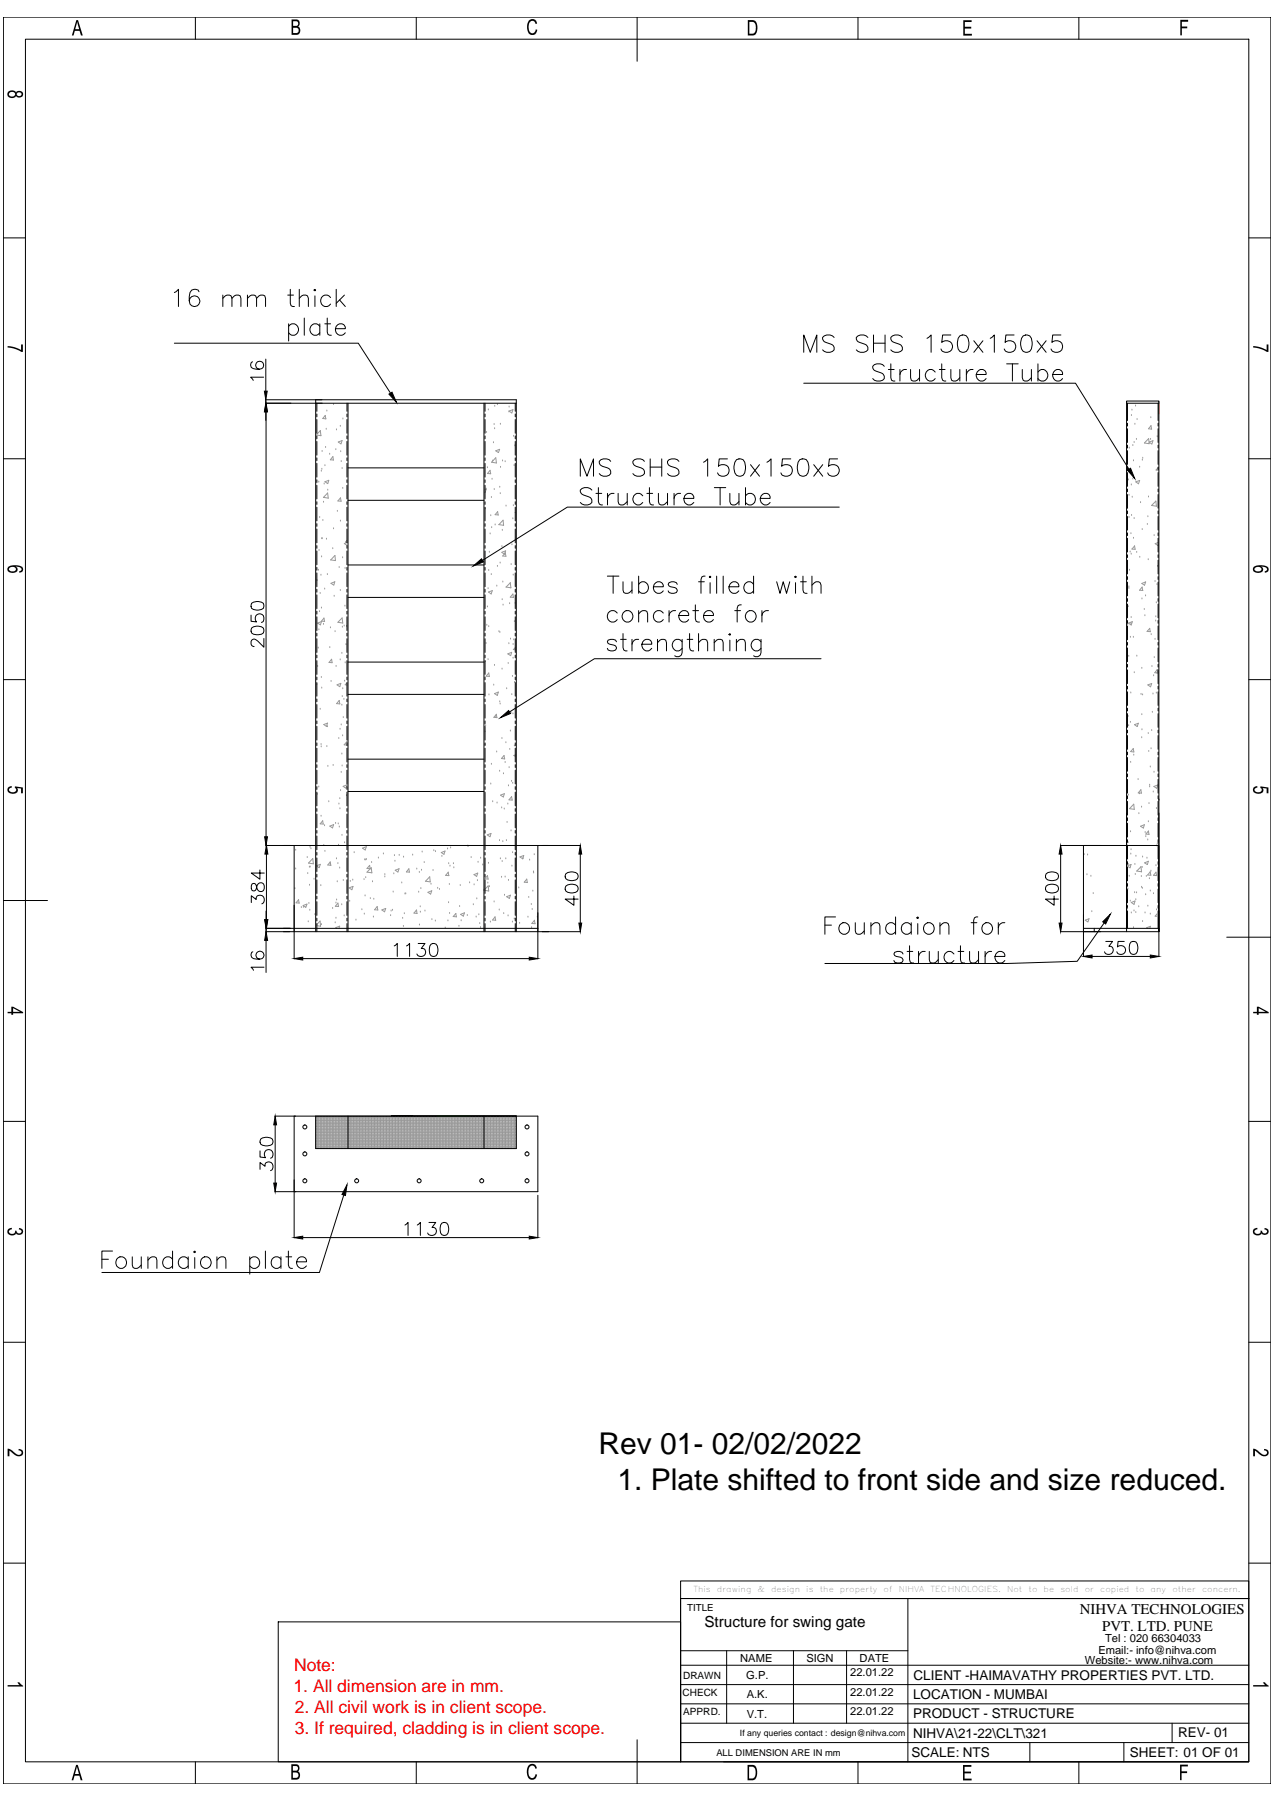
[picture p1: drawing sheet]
<svg xmlns="http://www.w3.org/2000/svg" width="420mm" height="594mm" viewBox="0 0 420 594" stroke-linecap="round" stroke-linejoin="round" font-family="sans-serif">
<defs><g id="words">
<g font-size="9.9">
<text x="197.5" y="479.8">Rev 01- 02/02/2022</text>
<text x="203.8" y="491.8">1. Plate shifted to front side and size reduced.</text>
</g>
<g font-size="5.8" fill="#f00">
<text x="97.1" y="551.5">Note:</text>
<text x="96.9" y="558.4">1. All dimension are in mm.</text>
<text x="97.3" y="565.3">2. All civil work is in client scope.</text>
<text x="97.3" y="572.3">3. If required, cladding is in client scope.</text>
</g>
<text font-size="5" x="232.5" y="537">Structure for swing gate</text>
<g font-size="4.9">
<text x="356.4" y="532.8">NIHVA TECHNOLOGIES</text>
<text x="363.7" y="538.3">PVT. LTD. PUNE</text>
</g>
<g font-size="4.4">
<text x="301.5" y="554.3">CLIENT -HAIMAVATHY PROPERTIES PVT. LTD.</text>
<text x="301.4" y="560.7">LOCATION - MUMBAI</text>
<text x="301.4" y="567.1">PRODUCT - STRUCTURE</text>
<text x="301.4" y="573.5">NIHVA\21-22\CLT\321</text>
<text x="388.9" y="573.4">REV- 01</text>
<text x="300.9" y="579.8">SCALE: NTS</text>
<text x="372.9" y="579.8">SHEET: 01 OF 01</text>
</g>
<g font-size="3.7">
<text x="362.5" y="545.8">Email:- info@nihva.com</text>
<text x="364.7" y="542.1">Tel : 020 66304033</text>
<text x="244.3" y="548.7">NAME</text>
<text x="266.2" y="548.7">SIGN</text>
<text x="283.7" y="548.6">DATE</text>
<text x="358.1" y="549.2">Website:- www.nihva.com</text>
<text x="246.3" y="554.2">G.P.</text>
<text x="280.6" y="553.2">22.01.22</text>
<text x="246.5" y="560.5">A.K.</text>
<text x="280.6" y="559.6">22.01.22</text>
<text x="246.5" y="566.9">V.T.</text>
<text x="280.6" y="566">22.01.22</text>
</g>
<g font-size="3.3">
<text x="225.5" y="554.2">DRAWN</text>
<text x="225.3" y="559.8">CHECK</text>
<text x="225.5" y="566.2">APPRD.</text>
</g>
<text font-size="3.2" x="226.8" y="531.7">TITLE</text>
<text font-size="3.1" x="236.4" y="579.4">ALL DIMENSION ARE IN mm</text>
<text font-size="2.9" x="244.2" y="573">If any queries contact : design@nihva.com</text>
<g font-size="2.7">
<text x="228.9" y="525.4">This</text>
<text x="236.6" y="525.4">drawing</text>
<text x="250.1" y="525.4">&amp;</text>
<text x="254.5" y="525.4">design</text>
<text x="266.1" y="525.4">is</text>
<text x="270.5" y="525.4">the</text>
<text x="277.2" y="525.4">property</text>
<text x="291.6" y="525.4">of</text>
<text x="296.6" y="525.4">NIHVA</text>
<text x="307.1" y="525.4">TECHNOLOGIES.</text>
<text x="332.4" y="525.4">Not</text>
<text x="339.5" y="525.4">to</text>
<text x="344.4" y="525.4">be</text>
<text x="350" y="525.4">sold</text>
<text x="358" y="525.4">or</text>
<text x="363.1" y="525.4">copied</text>
<text x="374.8" y="525.4">to</text>
<text x="379.8" y="525.4">any</text>
<text x="386.9" y="525.4">other</text>
<text x="396.7" y="525.4">concern.</text>
</g>
</g></defs>
<!-- layer: 0 -->
<g fill="none" stroke="#000" stroke-width=".33">
<path d="M1.1 5.7h418.4v583.1h-418.4zM8.4 12.9h403.8v568.6h-403.8zM64.5 5.7v7.2M137.4 5.7v7.2M210.3 5.7v14.5M283.2 5.7v7.2M356.1 5.7v7.2M1.1 78.5h7.3M412.2 78.5h7.3M57.5 96.5l1.4-1v5.7M65.7 96.3a1.67 1.67 0 0 0-2.4-.6 5.2 5.2 0 0 0-.6 4.7 1.77 1.77 0 0 0 2.8 .2 1.77 1.77 0 0 0-.6-2.8 1.77 1.77 0 0 0-2.4 1.5M73.5 98.5l1.4-1.1 1.4 .2 .3 .9v2.7"/>
<path d="M73.5 97.4v3.8M76.6 98.5l1.3-1.1 1.4 .2 .2 .9v2.7M81.7 98.5l1.3-1.1 1.4 .2 .3 .9v2.7M81.7 97.4v3.8M84.7 98.5l1.3-1.1 1.4 .2 .2 .9v2.7M95 97.4h1.9M95.8 95.5v4.6l.3 .8 1.1 .3M98.8 98.5l1.3-1.1 1.4 .2 .3 .9v2.7M98.8 95.5v5.7M103.6 95.7l.3-.2 .3 .2-.3 .3zM103.9 97.6v3.6M109.1 98.2a1.82 1.82 0 0 0-2.7-.3 1.82 1.82 0 0 0 0 2.7 1.82 1.82 0 0 0 2.7-.2"/>
<path d="M111 95.5v5.7M112.1 99l1.9 2.2M113.7 97.4l-2.7 2.7M57.5 113.3h60.8l10.6 16.4M83.4 119.4a1.27 1.27 0 0 0-.5 1.9 3.4 3.4 0 0 0 3.9 0 1.32 1.32 0 0 0-.5-2 1.32 1.32 0 0 0-1.8 .9 1.32 1.32 0 0 0 1.1 1.7M87.7 118.5v10.6M95.3 107.7a1.82 1.82 0 0 1 2.6-.3 1.82 1.82 0 0 1 0 2.7 1.82 1.82 0 0 1-2.6-.3M95.3 106.9v5.7M100.4 105v5.6M105.6 107.7a1.82 1.82 0 0 0-2.7-.3 1.82 1.82 0 0 0 0 2.7 1.82 1.82 0 0 0 2.7-.3M105.6 106.9v3.7M107.2 106.9h1.9"/>
<path d="M108 105v4.6l.3 .8 1.1 .2M110.7 108.5h3.3a1.68 1.68 0 0 0-2-1.7 1.68 1.68 0 0 0-1.3 2.2 1.76 1.76 0 0 0 1.3 1.6 1.76 1.76 0 0 0 2-.8M265.3 116.3v-5.7l2.1 5.7 2.2-5.7v5.7M275.3 111.4a2.53 2.53 0 0 0-3.8 0 1.53 1.53 0 0 0 1.1 1.6l1.6 .6a1.35 1.35 0 0 1 1.1 1 1.35 1.35 0 0 1-.5 1.4 2.59 2.59 0 0 1-3.3-.5M286.4 111.4a2.53 2.53 0 0 0-3.8 0 1.43 1.43 0 0 0 1.1 1.6l1.6 .6a1.38 1.38 0 0 1 1.1 1 1.38 1.38 0 0 1-.5 1.4 2.59 2.59 0 0 1-3.3-.5M288.3 110.6v5.7M288.3 113.3h3.8M292.1 110.6v5.7M297.8 111.4a2.53 2.53 0 0 0-3.8 0 1.43 1.43 0 0 0 1.1 1.6l1.6 .6a1.38 1.38 0 0 1 1 1 1.38 1.38 0 0 1-.4 1.4 2.59 2.59 0 0 1-3.3-.5M306 111.7l1.3-1.1v5.7M313.8 110.6h-2.7l-.3 2.4a2.02 2.02 0 0 1 3.1-.1 2.02 2.02 0 0 1-.4 3.1 2.02 2.02 0 0 1-2.9-.8M316.8 110.9a1.81 1.81 0 0 1 2.7 .8 4.5 4.5 0 0 1-.5 4.3 1.81 1.81 0 0 1-2.8-.8 4.8 4.8 0 0 1 .6-4.3z"/>
<path d="M321.4 112.5l3 3.8M324.4 112.5l-3 3.8M326.8 111.7l1.4-1.1v5.7M334.7 110.6h-2.7l-.3 2.4a2.01 2.01 0 0 1 3.1 0 2.01 2.01 0 0 1-.4 3 2.01 2.01 0 0 1-3-.8M337.7 110.9a1.81 1.81 0 0 1 2.7 .8 4.8 4.8 0 0 1-.5 4.3 1.81 1.81 0 0 1-2.7-.8 4.5 4.5 0 0 1 .5-4.3zM342.3 112.5l3 3.8M345.3 112.5l-3 3.8M350.2 110.6h-2.8l-.2 2.4a2.01 2.01 0 0 1 3 0 2.01 2.01 0 0 1-.4 3 2.01 2.01 0 0 1-2.9-.8M87 124.5h-4.3l.9 1M87.6 131.9h82.8v175.6M87.6 133.1h82.8M87.7 131.9v1.2"/>
<path d="M87.7 135.9v2.9M87.8 135.9v140.3M104.2 131.9v175.6M104.6 133.1v2.6M104.6 136.6v1M104.6 138.5v4.5M114.5 133.1v2.6M114.5 136.6v1M114.5 138.5v4.5M114.9 133.1v174.4M159.7 133.1v174.4M160.1 133.1v2.6"/>
<path d="M160.1 136.6v1M160.1 138.5v4.5M170.1 133.1v2.6M170.1 136.6v1M170.1 138.5v4.5M265.3 126.5h89.7l17.6 28.4M291.9 120.9a2.53 2.53 0 0 0-3.8 0 1.42 1.42 0 0 0 1.1 1.6l1.6 .5a1.41 1.41 0 0 1 1 1.1 1.41 1.41 0 0 1-.5 1.4 2.67 2.67 0 0 1-3.2-.5M293.2 121.9h1.9M294 120.1v4.6l.3 .8 1.1 .3M297 121.9v3.9M299.2 121.9a1.86 1.86 0 0 0-2.2 1.7M300.5 121.9v2.8l.3 .8 1.3 .3 1.4-1.1"/>
<path d="M303.5 121.9v3.9M308.7 122.8a1.87 1.87 0 0 0-3.3 .5 1.87 1.87 0 0 0 2.2 2.5l1.1-.8M310 121.9h1.9M310.8 120.1v4.6l.3 .8 1.1 .3M313.8 121.9v2.8l.3 .8 1.3 .3 1.4-1.1M316.8 121.9v3.9M319 121.9v3.9M321.2 121.9a1.92 1.92 0 0 0-2.2 1.7M322.2 123.6h3.3a1.56 1.56 0 0 0-1.2-1.7 1.56 1.56 0 0 0-1.8 .9 1.83 1.83 0 0 0 .4 2.6 1.83 1.83 0 0 0 2.6-.4M332.2 120.1h3.9M334.2 120.1v5.7M337.4 121.9v2.8l.3 .8 1.4 .3 1.3-1.1"/>
<path d="M340.4 121.9v3.9M342.6 122.8a1.87 1.87 0 0 1 3.2 .5 1.87 1.87 0 0 1-2.1 2.5l-1.1-.8M342.6 120.1v5.7M347.4 123.6h3.3a1.63 1.63 0 0 0-1.6-1.7 1.63 1.63 0 0 0-1.7 1.7 1.79 1.79 0 0 0 1.1 2 1.79 1.79 0 0 0 2.2-.6M371.8 133.1h10.7M372.1 133.1v5.7M372.1 139.7v.9M382.2 133.1v5.7M382.2 139.7v.9M1.1 151.4h7.3M104.6 143.9v.9M104.6 145.7v4.5"/>
<path d="M104.6 151.1v.9M104.6 152.9v4.6M104.6 158.4v.8M114.5 143.9v.9M114.5 145.7v4.5M114.5 151.1v.9M114.5 152.9v4.6M114.5 158.4v.8M114.9 154.4h44.8M160.1 143.9v.9M160.1 145.7v4.5M160.1 151.1v.9"/>
<path d="M160.1 152.9v4.6M160.1 158.4v.8M170.1 143.9v.9M170.1 145.7v4.5M170.1 151.1v.9M170.1 152.9v4.6M170.1 158.4v.8M191.5 157.2v-5.7l2.2 5.7 2.2-5.7v5.7M201.6 152.3a2.49 2.49 0 0 0-3.8 0 1.45 1.45 0 0 0 1.1 1.6l1.6 .5a1.41 1.41 0 0 1 1 1.1 1.41 1.41 0 0 1-.4 1.4 2.53 2.53 0 0 1-3.3-.6M212.7 152.3a2.53 2.53 0 0 0-3.8 0 1.53 1.53 0 0 0 1.1 1.6l1.6 .5a1.38 1.38 0 0 1 1.1 1.1 1.38 1.38 0 0 1-.6 1.4 2.53 2.53 0 0 1-3.2-.6M214.6 151.5v5.7M214.6 154.2h3.8"/>
<path d="M218.4 151.5v5.7M224.1 152.3a2.49 2.49 0 0 0-3.8 0 1.45 1.45 0 0 0 1.1 1.6l1.6 .5a1.39 1.39 0 0 1 1.1 1.1 1.39 1.39 0 0 1-.6 1.4 2.49 2.49 0 0 1-3.2-.6M232.2 152.6l1.4-1.1v5.7M240.1 151.5h-2.7l-.3 2.4a2.01 2.01 0 0 1 3.1 0 2.01 2.01 0 0 1-.5 3 2.01 2.01 0 0 1-2.9-.8M243.1 151.7a1.86 1.86 0 0 1 2.7 .9 4.8 4.8 0 0 1-.5 4.3 1.81 1.81 0 0 1-2.8-.8 4.6 4.6 0 0 1 .6-4.4zM247.7 153.4l3 3.8M250.7 153.4l-3 3.8M253.1 152.6l1.4-1.1v5.7M261 151.5h-2.8l-.2 2.4a2 2 0 0 1 3-.1 2 2 0 0 1-.3 3 2 2 0 0 1-3-.7M264 151.7a1.86 1.86 0 0 1 2.7 .9 4.5 4.5 0 0 1-.6 4.3 1.81 1.81 0 0 1-2.7-.8 4.9 4.9 0 0 1 .6-4.4zM268.6 153.4l2.9 3.8M271.5 153.4l-2.9 3.8"/>
<path d="M276.5 151.5h-2.8l-.3 2.4a2.02 2.02 0 0 1 3.1-.1 2.02 2.02 0 0 1-.4 3.1 2.02 2.02 0 0 1-2.9-.8M372.1 141.5v4.5M372.1 146.9v1M372.1 148.7v4.6M372.1 154.2v.9M372.1 156v4.5M382.2 141.5v4.5M382.2 146.9v1M382.2 148.7v4.6M382.2 154.2v.9M382.2 156v4.5M412.2 151.4h7.3"/>
<path d="M104.6 160.2v4.5M104.6 165.6v.9M104.6 167.4v4.5M104.6 172.8v.9M104.6 174.6v4.5M114.5 160.2v4.5M114.5 165.6v.9M114.5 167.4v4.5M114.5 172.8v.9M114.5 174.6v4.5M114.9 165.1h44.8M160.1 160.2v4.5"/>
<path d="M160.1 165.6v.9M160.1 167.4v4.5M160.1 172.8v.9M160.1 174.6v4.5M170.1 160.2v4.5M170.1 165.6v.9M170.1 167.4v4.5M170.1 172.8v.9M170.1 174.6v4.5M195.3 161.7a2.53 2.53 0 0 0-3.8 0 1.53 1.53 0 0 0 1.1 1.7l1.6 .5a1.35 1.35 0 0 1 1.1 1.1 1.35 1.35 0 0 1-.5 1.4 2.59 2.59 0 0 1-3.3-.6M196.7 162.8h1.9M197.5 160.9v4.7l.3 .8 1.1 .3"/>
<path d="M200.5 162.8v3.9M202.7 162.8a1.79 1.79 0 0 0-2.2 1.7M204 162.8v2.8l.3 .8 .5 .3h.9l1.3-1.1M207 162.8v3.9M212.1 163.6a1.82 1.82 0 0 0-2.6-.2 1.82 1.82 0 0 0 0 2.7 1.82 1.82 0 0 0 2.6-.3M213.5 162.8h1.9M214.3 160.9v4.7l.3 .8 1.1 .3M217.3 162.8v2.8l.3 .8 .5 .3h.8l1.4-1.1M220.3 162.8v3.9M222.5 162.8v3.9M224.6 162.8a1.79 1.79 0 0 0-2.1 1.7M225.7 164.5h3.3a1.68 1.68 0 0 0-1.9-1.7 1.68 1.68 0 0 0-1.4 2.2 1.76 1.76 0 0 0 1.3 1.6 1.76 1.76 0 0 0 2-.8"/>
<path d="M235.8 160.9h3.7M237.7 160.9v5.8M240.9 162.8v2.8l.3 .8 .5 .3h.8l1.4-1.1M243.9 162.8v3.9M246.1 163.6a1.82 1.82 0 0 1 2.6-.2 1.82 1.82 0 0 1 0 2.7 1.82 1.82 0 0 1-2.6-.3M246.1 160.9v5.8M250.9 164.5h3.3a1.63 1.63 0 0 0-1.6-1.8 1.63 1.63 0 0 0-1.7 1.8 1.81 1.81 0 0 0 1.1 2 1.81 1.81 0 0 0 2.2-.7M277 167.4h-89.7l-28 17.5M372.1 161.4v.9M372.1 163.2v4.5M372.1 168.6v.9M372.1 170.5v4.4"/>
<path d="M372.1 175.9v.9M372.1 177.7v4.5M382.2 161.4v.9M382.2 163.2v4.5M382.2 168.6v.9M382.2 170.5v4.4M382.2 175.9v.9M382.2 177.7v4.5M83 199.1a3.4 3.4 0 0 1 3.9 0 1.44 1.44 0 0 1-.6 2.1 3.6 3.6 0 0 1-3.3-.4l-.1-.7zM104.6 180.1v.9M104.6 181.8v4.6M104.6 187.3v.9"/>
<path d="M104.6 189.1v4.5M104.6 194.5v.9M104.6 196.3v4.6M114.5 180.1v.9M114.5 181.8v4.6M114.5 187.3v.9M114.5 189.1v4.5M114.5 194.5v.9M114.5 196.3v4.6M114.9 186.5h44.8M114.9 197.2h44.8M160.1 180.1v.9"/>
<path d="M160.1 181.8v4.6M160.1 187.3v.9M160.1 189.1v4.5M160.1 194.5v.9M160.1 196.3v4.6M170.1 180.1v.9M170.1 181.8v4.6M170.1 187.3v.9M170.1 189.1v4.5M170.1 194.5v.9M170.1 196.3v4.6M200.5 190.1h3.8"/>
<path d="M202.4 190.1v5.7M205.6 192v2.8l.3 .8 1.3 .2 1.4-1M208.6 192v3.8M210.8 192.9a1.87 1.87 0 0 1 3.2 .5 1.87 1.87 0 0 1-2.1 2.4l-1.1-.8M210.8 190.1v5.7M215.7 193.7h3.2a1.63 1.63 0 0 0-1.6-1.8 1.63 1.63 0 0 0-1.6 1.8 1.79 1.79 0 0 0 1 2 1.79 1.79 0 0 0 2.2-.7M223.5 192.9a1.71 1.71 0 0 0-3 0l.3 .5 2.4 .8 .3 .8a1.75 1.75 0 0 1-3 0M229.5 199.6v4.6l.3 .8 1.1 .3M230.6 192h1.9M232.7 190.1l-1 .3-.3 .8v4.6M234.4 190.1l.2 .3-.2 .3-.3-.3zM234.4 192.3v3.5"/>
<path d="M236.5 190.1v5.7M238.7 190.1v5.7M240.6 193.7h3.3a1.63 1.63 0 0 0-1.7-1.8 1.63 1.63 0 0 0-1.6 1.8 1.79 1.79 0 0 0 1.1 2 1.79 1.79 0 0 0 2.2-.7M244.7 199.6l-1.1 .3-.3 .8v4.6M248.7 192.9a1.87 1.87 0 0 0-3.2 .5 1.87 1.87 0 0 0 2.2 2.4l1-.8M248.7 190.1v5.7M256.3 192l1.1 3.8 1.1-3.8 1.1 3.8 1.1-3.8M262.6 190.1l.3 .3-.3 .3-.3-.3zM262.6 192.3v3.5M264.2 192h1.9M265 190.1v4.7l.3 .8 1.1 .2M268 193.1l1.3-1.1h.9l.5 .3 .3 .8v2.7"/>
<path d="M268 190.1v5.7M372.1 183.1v.9M372.1 184.9v4.5M372.1 190.3v.9M372.1 192.1v4.6M372.1 197.6v.9M372.1 199.4v4.5M382.2 183.1v.9M382.2 184.9v4.5M382.2 190.3v.9M382.2 192.1v4.6M382.2 197.6v.9"/>
<path d="M382.2 199.4v4.5M82.9 203v2l1.8 .3a1.51 1.51 0 0 1-.1-2.3 1.51 1.51 0 0 1 2.3 .2 1.51 1.51 0 0 1-.6 2.2M83 207.3a3.2 3.2 0 0 1 3.9 0 1.44 1.44 0 0 1-.6 2 3.8 3.8 0 0 1-3.3-.4l-.1-.6zM87.1 210.7v2.9l-2-2a1.28 1.28 0 0 0-1.9-.5l-.3 .6v.9l.3 .6 .7 .2M104.6 201.7v1M104.6 203.6v4.5M104.6 209v.9M104.6 210.8v4.5M104.6 216.2v.9M104.6 218v4.6M114.5 201.7v1M114.5 203.6v4.5"/>
<path d="M114.5 209v.9M114.5 210.8v4.5M114.5 216.2v.9M114.5 218v4.6M114.9 218.5h44.8M160.1 201.7v1M160.1 203.6v4.5M160.1 209v.9M160.1 210.8v4.5M160.1 216.2v.9M160.1 218v4.6M170.1 201.7v1"/>
<path d="M170.1 203.6v4.5M170.1 209v.9M170.1 210.8v4.5M170.1 216.2v.9M170.1 218v4.6M203.5 211.8a1.75 1.75 0 0 0-3 0l.2 .6 2.5 .8 .3 .8a1.71 1.71 0 0 1-3 0M203.7 202.3a1.82 1.82 0 0 0-2.7-.2 1.82 1.82 0 0 0 0 2.7 1.82 1.82 0 0 0 2.7-.3M204.8 211h1.9M205.6 209.1v4.6l.3 .8 1.1 .3M208.6 211v3.8M210.8 202.6l1.3-1.1 1.4 .3 .3 .8v2.7M210.8 211a1.81 1.81 0 0 0-2.2 1.6"/>
<path d="M210.8 201.5v3.8M211.9 212.6h3.2a1.63 1.63 0 0 0-1.6-1.7 1.63 1.63 0 0 0-1.6 1.7 1.79 1.79 0 0 0 1 2.1 1.79 1.79 0 0 0 2.2-.7M217 212.1l1.4-1.1 1.3 .3 .3 .8v2.7M217 211v3.8M218.9 202.3a1.82 1.82 0 0 0-2.7-.2 1.82 1.82 0 0 0 0 2.7 1.82 1.82 0 0 0 2.7-.3M220.8 201.5v3.8M223 201.5a1.79 1.79 0 0 0-2.2 1.6M224 203.1h3.3a1.63 1.63 0 0 0-1.6-1.7 1.63 1.63 0 0 0-1.7 1.7 1.8 1.8 0 0 0 1.1 2.1 1.8 1.8 0 0 0 2.2-.7M225.1 211v4.4a1.51 1.51 0 0 1-2.4 1M225.1 211.8a1.82 1.82 0 0 0-2.6-.2 1.82 1.82 0 0 0 0 2.6 1.82 1.82 0 0 0 2.6-.2M226.8 211h1.9M227.6 209.1v4.6l.3 .8 1.1 .3"/>
<path d="M228.7 201.5h1.9M230.6 212.1l1.3-1.1 1.4 .3 .3 .8v2.7M230.6 209.1v5.7M232.2 203.1h3.3a1.68 1.68 0 0 0-2-1.6 1.68 1.68 0 0 0-1.3 2.2 1.76 1.76 0 0 0 1.3 1.6 1.76 1.76 0 0 0 2-.8M235.7 212.1l1.4-1.1 1.3 .3 .3 .8v2.7M235.7 211v3.8M240.9 209.1l.2 .3-.2 .3-.3-.3zM240.9 211.3v3.5M242.5 201.5h1.9M243 212.1l1.4-1.1 1.4 .3 .2 .8v2.7M243 211v3.8M251.2 211v4.4a1.51 1.51 0 0 1-2.5 1"/>
<path d="M251.2 211.8a1.82 1.82 0 0 0-2.7-.2 1.82 1.82 0 0 0 0 2.6 1.82 1.82 0 0 0 2.7-.2M251.5 201.5v3.8M253.6 201.5a1.79 1.79 0 0 0-2.1 1.6M271 217.4h-74.8l-28 17.6M372.1 204.8v.9M372.1 206.6v4.5M372.1 212v.9M372.1 213.9v4.5M372.1 219.3v.9M382.2 204.8v.9M382.2 206.6v4.5M382.2 212v.9"/>
<path d="M382.2 213.9v4.5M382.2 219.3v.9M1.1 224.3h7.3M104.6 223.5v.9M104.6 225.3v4.5M104.6 230.7v.9M104.6 232.5v4.5M104.6 237.9v.9M104.6 239.7v4.5M114.5 223.5v.9M114.5 225.3v4.5M114.5 230.7v.9"/>
<path d="M114.5 232.5v4.5M114.5 237.9v.9M114.5 239.7v4.5M114.9 229.2h44.8M160.1 223.5v.9M160.1 225.3v4.5M160.1 230.7v.9M160.1 232.5v4.5M160.1 237.9v.9M160.1 239.7v4.5M170.1 223.5v.9M170.1 225.3v4.5"/>
<path d="M170.1 230.7v.9M170.1 232.5v4.5M170.1 237.9v.9M170.1 239.7v4.5M372.1 221.1v4.5M372.1 226.5v.9M372.1 228.3v4.5M372.1 233.8v.8M372.1 235.5v4.6M382.2 221.1v4.5M382.2 226.5v.9M382.2 228.3v4.5"/>
<path d="M382.2 233.8v.8M382.2 235.5v4.6M412.2 224.3h7.3M104.6 245.2v.9M104.6 247v4.5M104.6 252.4v.9M104.6 254.2v4.5M104.6 259.6v.9M114.5 245.2v.9M114.5 247v4.5M114.5 252.4v.9M114.5 254.2v4.5"/>
<path d="M114.5 259.6v.9M114.9 250.6h44.8M160.1 245.2v.9M160.1 247v4.5M160.1 252.4v.9M160.1 254.2v4.5M160.1 259.6v.9M170.1 245.2v.9M170.1 247v4.5M170.1 252.4v.9M170.1 254.2v4.5M170.1 259.6v.9"/>
<path d="M372.1 241v.9M372.1 242.8v4.5M372.1 248.2v.9M372.1 250v4.5M372.1 255.4v1M372.1 257.2v4.6M382.2 241v.9M382.2 242.8v4.5M382.2 248.2v.9M382.2 250v4.5M382.2 255.4v1M382.2 257.2v4.6"/>
<path d="M87.7 279h103.9M97.1 279v37.5M104.6 261.4v4.6M104.6 266.9v.9M104.6 268.7v4.5M104.6 274.1v.9M104.6 275.9v4.5M114.5 261.4v4.6M114.5 266.9v.9M114.5 268.7v4.5M114.5 274.1v.9M114.5 275.9v4.5"/>
<path d="M114.9 261.2h44.8M160.1 261.4v4.6M160.1 266.9v.9M160.1 268.7v4.5M160.1 274.1v.9M160.1 275.9v4.5M170.1 261.4v4.6M170.1 266.9v.9M170.1 268.7v4.5M170.1 274.1v.9M170.1 275.9v4.5M177.5 279v37.5"/>
<path d="M350 279h13.3M372.1 262.7v.9M372.1 264.5v4.5M372.1 269.9v.9M372.1 271.7v4.6M372.1 277.1v.9M372.1 279v4.5M382.2 262.7v.9M382.2 264.5v4.5M382.2 269.9v.9M382.2 271.7v4.6M382.2 277.1v.9"/>
<path d="M382.2 279v4.5M382.5 268.3v39.2v-1.1h-24.9M1.1 297.2h14.6M82.9 297.9v-2.3l1.7 1.3a1.38 1.38 0 0 1 1.5-1.5 1.38 1.38 0 0 1 1.1 1.9l-.2 .6-.6 .4M83.2 291.8a1.62 1.62 0 0 0 .3 2.2h.5a2.58 2.58 0 0 0 1-2 1.18 1.18 0 0 1 1.2-.7 1.18 1.18 0 0 1 1 1.1v.8a1.23 1.23 0 0 1-1.3 1.1 1.23 1.23 0 0 1-1.1-1.3l-.2-.8a.83 .83 0 0 0-1.4-.4zM85.8 287.1v3.1l-2.9-2.1h4.3M87.9 281.9v21.6M104.6 281.3v.9M104.6 283.2v4.4M104.6 288.6v.9M104.6 290.4v4.5M104.6 295.8v.9"/>
<path d="M104.6 297.6v4.5M114.5 281.3v.9M114.5 283.2v4.4M114.5 288.6v.9M114.5 290.4v4.5M114.5 295.8v.9M114.5 297.6v4.5M160.1 281.3v.9M160.1 283.2v4.4M160.1 288.6v.9M160.1 290.4v4.5M160.1 295.8v.9"/>
<path d="M160.1 297.6v4.5M170.1 281.3v.9M170.1 283.2v4.4M170.1 288.6v.9M170.1 290.4v4.5M170.1 295.8v.9M170.1 297.6v4.5M186.7 292.5a3.2 3.2 0 0 1 3.9 0 1.38 1.38 0 0 1-.6 2 3.4 3.4 0 0 1-3.3-.4l-.2-.6zM186.7 288.4a3.2 3.2 0 0 1 3.9 0 1.38 1.38 0 0 1-.6 2 3.4 3.4 0 0 1-3.3-.4l-.2-.6zM189.4 295.7v3.1l-2.9-2.1h4.3M191.5 281.9v22.8M345.3 292.5a3.2 3.2 0 0 1 3.8 0 1.38 1.38 0 0 1-.6 2 3.4 3.4 0 0 1-3.2-.4l-.2-.6z"/>
<path d="M345.3 288.4a3.2 3.2 0 0 1 3.8 0 1.38 1.38 0 0 1-.6 2 3.4 3.4 0 0 1-3.2-.4l-.2-.6zM347.9 295.7v3.1l-2.8-2.1h4.2M350.1 281.9v22.8M372.1 284.4v.9M372.1 286.2v4.5M372.1 291.6v.9M372.1 293.4v4.5M372.1 298.9v.8M382.2 284.4v.9M382.2 286.2v4.5M382.2 291.6v.9M382.2 293.4v4.5"/>
<path d="M382.2 298.9v.8M83.5 314.1a1.24 1.24 0 0 0-.7 1.2 1.24 1.24 0 0 0 .9 1.1 3.2 3.2 0 0 0 3.2-.4 1.32 1.32 0 0 0-.5-2 1.32 1.32 0 0 0-1.9 .9 1.32 1.32 0 0 0 1.2 1.7M87.1 319.2h-4.2l.8 1M87.7 307.5h103.9M87.7 306.4h89.8M87.8 300.7v2.8M87.8 306.4v1.1M87.8 310.4v10.6M99.9 316.4h74.8M104.6 303.1v.8M104.6 304.8v2.7M114.5 303.1v.8"/>
<path d="M114.5 304.8v2.7M130.1 312.2l1-.8v4.3M134.2 312.2l1-.8v4.3M138 311.4h2.3l-1.3 1.6a1.37 1.37 0 0 1 1.5 1.6 1.37 1.37 0 0 1-1.9 1.1l-.6-.2-.4-.6M142.3 311.6a1.38 1.38 0 0 1 2 .6 3.4 3.4 0 0 1-.4 3.3 1.38 1.38 0 0 1-2-.6 3.7 3.7 0 0 1 .4-3.3zM160.1 303.1v.8M160.1 304.8v2.7M170.1 303.1v.8M170.1 304.8v2.7M272.3 305.3h2.1M275.8 302.6h-3.5v5.7M282.3 304.5v2.7l.2 .8 .6 .3h.8l1.4-1.1"/>
<path d="M285.3 304.5v3.8M287.5 305.6l1.3-1.1h.8l.6 .3 .2 .8v2.7M287.5 304.5v3.8M295.6 305.3a1.82 1.82 0 0 0-2.7-.2 1.82 1.82 0 0 0 0 2.7 1.82 1.82 0 0 0 2.7-.3M295.6 302.6v5.7M298 314.9a1.71 1.71 0 0 0-3 0l.3 .5 .5 .3 1.9 .5 .3 .8a1.75 1.75 0 0 1-3 0M299.4 314h1.9M300.2 312.2v4.5l.3 .9 1.1 .2M300.8 305.3a1.82 1.82 0 0 0-2.7-.2 1.82 1.82 0 0 0 0 2.7 1.82 1.82 0 0 0 2.7-.3M300.8 304.5v3.8M302.9 302.6l.3 .3-.3 .3-.3-.3zM302.9 304.8v3.5"/>
<path d="M303.2 314v3.8M305.4 314a1.87 1.87 0 0 0-2.2 1.7M306.7 314v2.7l.3 .9 1.3 .2 1.4-1.1M309.7 314v3.8M310.2 305.6l1.4-1.1h.8l.5 .3 .3 .8v2.7M310.2 304.5v3.8M314.8 314.9a1.88 1.88 0 0 0-3.2 .4 1.88 1.88 0 0 0 2.1 2.5l1.1-.8M316.2 314h1.9M317 312.2v4.5l.3 .9 1.1 .2M320 314v2.7l.3 .9 1.3 .2 1.4-1.1M320.5 304.5h1.9M322.7 302.6l-1.1 .3-.2 .8v4.6"/>
<path d="M323 314v3.8M325.1 314v3.8M327.3 314a1.86 1.86 0 0 0-2.2 1.7M328.4 315.7h3.3a1.63 1.63 0 0 0-1.7-1.8 1.63 1.63 0 0 0-1.6 1.8 1.79 1.79 0 0 0 1.1 2 1.79 1.79 0 0 0 2.2-.7M329.5 304.5v3.8M331.7 304.5a1.86 1.86 0 0 0-2.2 1.7M350 307.5h32.5v-28.5h-24.9v36.8M360.4 315.7h19.3M361.2 306.4v1.1M364.5 304.6l-9 12.7-23.1 .7h-60.1M365 310.7h2.2l-1.2 1.6a1.39 1.39 0 0 1 1.5 1.6 1.39 1.39 0 0 1-1.9 1.1l-.6-.2-.5-.7M371.1 310.7h-2.1l-.2 1.8a1.52 1.52 0 0 1 2.3 0 1.52 1.52 0 0 1-.3 2.3 1.52 1.52 0 0 1-2.2-.7"/>
<path d="M371.8 307.5v-175.1h10.7v183.4M372.1 300.6v5.8M373.3 310.9a1.44 1.44 0 0 1 2 .6 3.4 3.4 0 0 1-.4 3.3 1.36 1.36 0 0 1-2-.7 3.8 3.8 0 0 1 .4-3.2zM382.2 300.6v5.8M404.9 309.3h14.6M1.1 370.1h7.3M85.8 379.8v2.1l1.8 .2a1.52 1.52 0 0 1 0-2.3 1.52 1.52 0 0 1 2.2 .2 1.52 1.52 0 0 1-.5 2.3M86 375.9a3.4 3.4 0 0 1 3.9 0 1.38 1.38 0 0 1-.6 2.1 3.6 3.6 0 0 1-3.3-.4l-.2-.6zM90.7 368.4h86.8v24.9h-86.8M90.8 371.2v19.3M97.1 368.4v40.1M104.2 368.4v10.7h66.2v-10.7"/>
<path d="M114.9 368.4v10.7M136.2 368.4h-7.1h7.1M159.7 368.4v10.7M170.4 368.4h-41.3h41.3M412.2 370.1h7.3M85.8 385.9v-2.2l1.7 1.2a1.36 1.36 0 0 1 1.5-1.4 1.36 1.36 0 0 1 1.1 1.8l-.2 .6-.6 .5M113.5 394.4l-8.1 25.6h-71.8M177.5 394.5v14M33.6 415.6h2.2M37.1 412.9h-3.5v5.7M43.7 414.8v2.7l.2 .8 .6 .3h.8l1.3-1.1M46.6 414.8v3.8"/>
<path d="M48.8 415.9l1.4-1.1 1.3 .3 .3 .8v2.7M48.8 414.8v3.8M57 415.6a1.82 1.82 0 0 0-2.7-.2 1.82 1.82 0 0 0 0 2.7 1.82 1.82 0 0 0 2.7-.3M57 412.9v5.7M62.1 415.6a1.82 1.82 0 0 0-2.7-.2 1.82 1.82 0 0 0 0 2.7 1.82 1.82 0 0 0 2.7-.3M62.1 414.8v3.8M64 413.2l.3-.3 .2 .3-.2 .3zM64.3 415.1v3.5M71.6 415.9l1.4-1.1 1.3 .3 .3 .8v2.7M71.6 414.8v3.8M82.4 415.6a1.82 1.82 0 0 1 2.7-.2 1.82 1.82 0 0 1 0 2.7 1.82 1.82 0 0 1-2.7-.3M82.4 414.8v5.7"/>
<path d="M87.6 412.9v5.7M92.7 415.6a1.89 1.89 0 0 0-3.2 .6 1.89 1.89 0 0 0 2.2 2.4l1-.8M92.7 414.8v3.8M94.4 414.8h1.9M95.2 412.9v4.6l.3 .8 1 .3M97.9 416.5h3.2a1.63 1.63 0 0 0-1.6-1.8 1.63 1.63 0 0 0-1.6 1.8 1.8 1.8 0 0 0 1.1 2 1.8 1.8 0 0 0 2.1-.7M99.9 408.5h74.8M133.7 404.3l1-.8v4.2M137.7 404.3l1-.8v4.2M141.6 403.5h2.2l-1.2 1.6a1.36 1.36 0 0 1 1.5 1.6 1.36 1.36 0 0 1-1.9 1l-.6-.2-.4-.6M145.9 403.7a1.36 1.36 0 0 1 2 .6 3.3 3.3 0 0 1-.4 3.2 1.38 1.38 0 0 1-2.1-.6 3.8 3.8 0 0 1 .5-3.2zM1.1 443h7.3"/>
<path d="M412.2 443h7.3M1.1 515.9h7.3M412.2 515.9h7.3M91.8 535.3h132.8v46.2h-132.8zM224.6 521.8h187.6v5.8h-187.6zM224.6 527.6h187.6v53.9h-187.6zM224.6 527.6v53.9M227.8 527.6h184.4M299.6 527.6v53.9M224.6 556h187.6M224.6 549.6h187.6M224.6 544.8h75"/>
<path d="M239.8 544.8v23.9M261.9 544.8v23.9M279.4 544.8v23.9M210.3 574.2v14.6M224.6 568.7h187.6M224.6 562.3h187.6M224.6 575.1h187.6M339.9 575.1v6.4M370.9 575.1v6.4M386.9 568.7v6.4M64.5 581.5v7.3M137.4 581.5v7.3"/>
<path d="M238.8 581.5h173.4M283.2 581.5v7.3M356.1 581.5v7.3"/>
<circle cx="207.1" cy="203.4" r="1.87"/>
<circle cx="247.8" cy="203.4" r="1.87"/>
<circle cx="278.6" cy="306.4" r="1.89"/>
<circle cx="306.6" cy="306.4" r="1.89"/>
<circle cx="325.8" cy="306.4" r="1.88"/>
<circle cx="100.6" cy="371.9" r=".66"/>
<circle cx="173.9" cy="371.9" r=".66"/>
<circle cx="100.6" cy="380.8" r=".66"/>
<circle cx="100.6" cy="389.7" r=".66"/>
<circle cx="117.7" cy="389.7" r=".66"/>
<circle cx="138.3" cy="389.7" r=".66"/>
<circle cx="159" cy="389.7" r=".66"/>
<circle cx="173.9" cy="389.7" r=".66"/>
<circle cx="173.9" cy="380.8" r=".66"/>
<circle cx="40" cy="416.7" r="1.89"/>
<circle cx="67.9" cy="416.7" r="1.88"/>
</g>
<path d="M144.4 368.4h10.7" fill="none" stroke="#0f0" stroke-width=".33"/>
<g fill="none" stroke="#989898" stroke-width=".33">
<path d="M107.5 138.2l-.1-1.1-.9 1 1.1 .1M107.9 135.7h.1M110.1 133.5h.1M113.2 138.3h.1M161.2 135.3h.1M163.3 134.1h.1M164.2 133.5h.1M168 136h.1M168 134.4h.1M168 135.7l1.3-.5-.4 1.1zM373.4 137.1h.1M373.6 135.4h.1"/>
<path d="M374.8 134h.1M375.3 138.5h.1M379.8 137.9h.1M105.2 159.1h.1M105.7 142.1l.2 1.7-1.3-.2M105.8 142.1l-1.2 1.2M106.1 155.5h.1M106.2 154.9h.1M106.3 149h.1M107 159.8h.1M107.2 153.7h.1M107.2 159l1.3-.5-.3 1.1z"/>
<path d="M107.5 147.7h.1M107.7 141.7h.1M108.8 149.9h.1M109.9 150.7l.2 1.1h-1.1zM110.8 148.4h.1M111.1 141.9h.1M111.6 145.9l1.3-.5-.4 1.1zM112.3 140.7h.1M112.5 149.1h.1M112.6 152.3h.1M112.9 154.6h.1M160.6 142.7h.1"/>
<path d="M160.9 154.4h.1M161.7 155.2l.3 1.2-1.1-.1 .9-1.1M162.4 158.2h.1M162.6 152.2h.1M162.9 146.1h.1M163.1 140.1h.1M163.3 141.5h.1M163.6 151.1l.2 1.7-1.6-.2zM164.9 148.3l-1.3 .5 .9 .6 .4-1.1M165.2 140h.1M165.2 154.2h.1M165.9 152.1h.1"/>
<path d="M166.7 152.4h.1M169.5 144h.1M169.7 153.7h.1M169.9 147.1h.1M372.4 158.4h.1M372.7 147.9h.1M373.9 158.1h.1M373.9 147.1h.1M374.1 152.1h.1M374.3 146h.1M374.6 140h.1M374.9 159l1.2-.4-.3 1.1z"/>
<path d="M375.1 145h.1M376.1 154.2h.1M377 151.9h.1M377.2 151.2h.1M379.1 144.8l.2 1.7-1.6-.3zM379.3 145.9l1.2-.5-.3 1.1zM379.7 145h.1M380.1 141.6l-.2-1.1-.8 1 1 .1M381.9 144.1h.1M382.2 154.3l-.6 .8 .6 .1M105.5 170.8h.1M106.2 177.8h.1"/>
<path d="M106.4 177.8h.1M106.6 171.8h.1M106.7 164.2l1.6 .3-.2-1.8-1.4 1.5M106.8 165.8h.1M107.8 178h.1M108.2 161.8h.1M110.1 174.5h.1M111.4 168.8h.1M112.4 172h.1M112.6 165.4l-.2-1.1-.9 1 1.1 .1M113.1 161.2h.1M114.5 178.3l-.5 .6 .5 .1"/>
<path d="M114.5 179.1l-.9 .3 .9 .6M160.1 161.6l.4-.2-.4 1.1M160.2 167.9h.1M160.4 161.4h.1M161.8 176.2h.1M162 170.2h.1M162.2 164.2h.1M162.3 174.1h.1M163.1 161.6h.1M163.4 173.3h.1M164.2 168.9l.3 1.1-1.1-.1 .9-1M164.6 173.1l1.6 .3"/>
<path d="M164.6 173.2l1.4-1.5 .2 1.7M164.9 160.8h.1M165.1 162.9h.1M165.8 175h.1M167 167h.1M169 179.8h.1M169.3 171.2h.1M169.4 166.9h.1M170.1 169.1l-.1 .1M372.1 167.7h.1M372.1 167.6v.1M372.6 163.5h.1"/>
<path d="M372.6 170.8h.1M373.3 176.1h.1M373.4 160h.1M373.5 170.1h.1M373.7 164.1h.1M374.1 177.7h.1M374.3 171.1h.1M376.4 165.9h.1M377 174.8h.1M378.7 173.1h.1M378.9 170.5h.1M379.1 164h.1"/>
<path d="M380.9 176.8h.1M381.5 165.4l.2 1.7-1.6-.3 1.4-1.4M382.2 179.1l-.9 .3 .9 .6v-.1M104.6 191.2v.3M105.1 188.2h.1M105.3 181.7h.1M105.7 195.9h.1M105.9 189.9h.1M106.1 183.8h.1M107.2 194.4h.1M108 189.6h.1M109.1 184.8l1.6 .2-.2-1.7-1.4 1.5"/>
<path d="M109.2 192.5l1.3-.5-.3 1.1zM109.8 181.1h.1M110.3 196.8h.1M111.9 187.3h.1M112.3 194.9h.1M113.1 184.1h.1M113.9 187.6h.1M161.1 194.3h.1M161.2 195.4l1.3-.5-.4 1.1zM161.3 188.3h.1M161.5 182.3h.1M162.2 189.6h.1"/>
<path d="M164 193.4h.1M164.2 186.9h.1M165.1 185.8h.1M165.6 182.3l1.3-.5-.4 1.1-.9-.6M165.7 180.4h.1M165.7 197.9h.1M166 192.1h.1M166 199.7h.1M166.8 182.4l.2 1.2-1.1-.1 .9-1.1M167 193.7l1.6 .3M168.2 199.2h.1M168.4 192.3l.2 1.7"/>
<path d="M168.5 192.3l-1.5 1.5M168.7 186.3h.1M169.3 196l-.9 1.1 1.1 .1-.2-1.1M169.4 189.8h.1M170 199.2h.1M372.6 194.2h.1M372.6 193.7h.1M372.8 188.2h.1M373 182.2h.1M373.4 182.9h.1M374.5 180.2l.2 1.1-1.1-.1 .9-1M375.2 182.3h.1"/>
<path d="M376.2 183.9h.1M376.9 192.6l1.2-.5-.3 1.1zM376.9 197.7h.1M377 193.7l-.9 1.1 1.1 .1-.2-1.1M378.1 196.7h.1M379 184.7h.1M381.2 191.9h.1M381.6 199h.1M381.9 192.9h.1M382.1 186.9h.1M104.8 219.9h.1M104.8 205.6l1 .6 .3-1.1-1.2 .5"/>
<path d="M105 213.9h.1M105.3 207.9h.1M105.5 201.9h.1M106.1 200.7h.1M106.8 206.1h.1M107.2 205.1l-1.1-.1 .8-1 .2 1.1M108.9 213.7h.1M109.1 207.2h.1M109.6 218.7l-.2-1.1-.8 1 1.1 .1M110.6 208.5h.1M110.9 219.9h.1M112.3 217.8h.1"/>
<path d="M112.8 215.6h.1M112.9 203.9l.2 1.7-1.6-.2zM113 207h.1M113.6 206.6h.1M113.8 200.1h.1M113.9 218.8h.1M114.2 212.8h.1M114.4 206.7h.1M160.2 218.4h.1M160.4 212.4h.1M160.7 206.4h.1M160.9 200.3h.1"/>
<path d="M161.1 217.7h.1M161.3 206.8h.1M163.2 219.6h.1M164.7 208.5h.1M165 208.7h.1M167.7 219h.1M168 212.5h.1M168.5 210.9h.1M168.9 215.3l-1.3 .5 .9 .6 .4-1.1M169.3 217.2h.1M169.3 212.7h.1M169.6 211.2h.1"/>
<path d="M169.8 205.2h.1M170.1 213.7l-.7 .7 .7 .1M372.2 206.3h.1M372.4 200.2h.1M372.5 205.6l1.2-.4-.3 1.1-.9-.6M372.5 216.6h.1M373.1 210.3h.1M373.3 205.8h.1M373.4 203.8h.1M374.1 210.3h.1M375.2 216.6h.1M377.7 201.2h.1"/>
<path d="M377.9 203.2h.1M379.7 208.5l-1.1-.1 .9-1 .2 1.1M380 209.5h.1M380.2 220h.1M381 217h.1M381.2 211h.1M381.4 205h.1M381.5 203.6h.1M104.6 226h.1M105.7 234.1h.1M106.1 223.6h.1M106.2 227.1h.1"/>
<path d="M106.9 239.1l1.2-.4-.3 1.1zM108.1 239.8h.1M109.3 224.9h.1M111.3 226l1.2-.5-.3 1.1-1-.6M112.2 232.3l-.2-1.1-.9 1 1.1 .1M112.6 239.3h.1M112.8 232.7h.1M113 229.9h.1M113.1 227.3h.1M113.3 236.8h.1M113.5 230.8h.1M113.7 224.8h.1"/>
<path d="M114.5 225.4l-.6 .6 .6 .1M160.3 239.5h.1M161.4 229.3h.1M161.5 223.3l-.2-1.2-.8 1.1 1.1 .1M163 226.1h.1M163.2 228.9l1.3-.5-.4 1.1zM163.6 236.5h.1M163.8 235.7l.2 1.2M163.8 235.7l-.8 1.1h1.1M164.9 231.6h.1M165.1 232.4h.1M165.7 220.8h.1"/>
<path d="M167.2 227.3h.1M168.7 235.3h.1M168.9 229.3h.1M169.1 223.3h.1M169.3 235.6h.1M169.8 225.2h.1M372.3 236.5h.1M372.5 239.5h.1M373.1 238.4h.1M373.2 228.7h.1M374.4 222h.1M374.5 239.2l1.2-.5-.4 1.1z"/>
<path d="M376.6 229.2h.1M376.9 235.9h.1M376.9 220.6h.1M377.1 229.3h.1M378.9 226l1.2-.4-.4 1.1zM380.3 235.1h.1M380.5 229.1h.1M380.8 223h.1M381.6 228.8h.1M381.9 222.2h.1M382.2 222.1l-.2-1.1-.9 1 1.1 .1M105.2 259.7h.1"/>
<path d="M106 245.7h.1M106 246.5h.1M107.9 246.4h.1M108.2 252.9h.1M110 252.6h.1M111.8 243.7h.1M112.2 240.7h.1M112.6 254.9h.1M112.8 248.9h.1M112.9 252.8h.1M113.1 242.9h.1M114.5 245.2v-.4l-.9 1 .9 .1"/>
<path d="M114.5 259l-1.2 .5 .8 .6 .4-1M160.1 241.5h.1M160.1 245.8h.1M162 258.8h.1M162.2 252.3h.1M163.9 248.2h.1M164.9 254.5h.1M165.7 243.7h.1M166.2 255.4h.1M166.3 249.3l.3 1.2-1.1-.2zM166.7 251.7h.1M167 245.1h.1"/>
<path d="M167.8 259.4h.1M168 253.4h.1M168.2 247.3h.1M168.5 241.3h.1M168.8 257.9h.1M169.2 258.5h.1M169.8 246.2h.1M170.1 249.2l-.5 .1 .5 .3M373.2 251.6h.1M374.1 247l.1 1.2-1-.1zM374.2 249.2h.1M375.6 257.3h.1"/>
<path d="M376.8 243.5h.1M376.9 240.9h.1M379 242.1h.1M379.2 248h.1M379.4 259.2h.1M379.4 259.7h.1M379.7 253.1h.1M379.9 247.1h.1M380.1 241.1h.1M380.8 259.6l1.3-.5-.3 1.1zM380.9 254.9h.1M102.3 279.6h.1"/>
<path d="M104.7 262.2h.1M106 269.4h.1M106.5 270.9l.2 1.1M106.5 270.9l-.8 1 1 .1M106.9 279h.1M107.1 272.5h.1M108.5 264.6h.1M108.9 272.7l1.2-.6-.4 1.1zM110.8 271.8h.1M111.6 271.9h.1M111.7 279h.1M111.9 265.4h.1"/>
<path d="M112 273h.1M112.2 263.6h.1M112.2 266.9h.1M112.4 260.9h.1M112.9 275.7h.1M113.7 278.2h.1M114.4 262.6h.1M119.6 279.9l1.3-.5-.4 1.1zM148.7 279.9h.1M154.3 279.3h.1M154.6 279.3h.1M160.8 275.5l1.3-.4-.4 1.1z"/>
<path d="M162.6 264.6h.1M164.1 265h.1M164.9 277.4h.1M165.2 262.4l1.3-.5-.4 1.1-.9-.5M165.6 266.6h.1M166 277.8h.1M166.4 267h.1M167.1 277.4h.1M167.4 271.4h.1M167.6 265.4h.1M168.7 274.2h.1M168.8 262.9l.3 1.2-1.1-.1 .9-1.1"/>
<path d="M372.3 278.1h.1M372.4 262.4h.1M373.1 274.5h.1M374.4 267.1l-1.6-.2 1.4-1.5 .2 1.8M375.9 268.5h.1M376.1 262h.1M376.4 272.7l1.3-.5-.3 1.1zM376.5 260.6l.3 1.2-1.1-.1 .9-1.1M376.8 266.4h.1M378 274.8h.1M378.2 276.1h.1M378.8 277.2h.1"/>
<path d="M379 271.2h.1M379 274.3l.2 1.1M379.1 274.3l-.9 1 1.1 .1M379.2 265.2h.1M380.6 261.4h.1M381.7 266.9h.1M381.8 279.2h.1M382 278.5h.1M97.3 293.3h.1M97.6 286.8h.1M97.6 280.6h.1M98.6 296.9l-.9 1.1 1.1 .1-.3-1.1"/>
<path d="M99.5 299.5h.1M100 298.9l1.3-.5-.4 1.1zM100.1 299.5h.1M101.4 283h.1M101.6 288.3h.1M102 298.2h.1M102.1 286.2h.1M102.2 292.2h.1M102.4 286.2h.1M102.6 280.1h.1M103.2 283.4l.2 1.7-1.6-.3zM103.6 290.2h.1"/>
<path d="M104.6 285.7l1.1-.4-.4 1.1-.7-.5M105.9 292.3h.1M107.2 281h.1M109 285.3h.1M109.2 285.6l-.2-1.1-.8 1 1 .1M109.8 299.8h.1M110.9 298.1h.1M111.1 283.4h.1M111.1 297h.1M111.3 291h.1M111.5 285h.1M111.7 299.2l-.1-1.1-.9 1 1.1 .1"/>
<path d="M112.1 286.5h.1M112.8 298.6h.1M113.3 290.6h.1M115.2 293l1.3-.4-.4 1.1-.9-.6M115.4 297.5h.1M115.6 290.9h.1M116.4 290.5h.1M116.9 281.4h.1M120.2 290.3h.1M120.4 283.8h.1M120.5 295.7h.1M120.7 289.7h.1"/>
<path d="M120.7 283.8h.1M120.9 283.7h.1M122 285.6l.2 1.1-1.1-.1 .9-1M122.2 296.6h.1M122.7 284.7h.1M122.7 288.1l-1.6-.2 1.4-1.5 .2 1.7M123 291h.1M123.4 296.8h.1M124.9 283.2h.1M126.5 281.8h.1M127 289.4h.1M127 288.7h.1"/>
<path d="M129.8 294.4h.1M130 288.4h.1M130.2 282.4h.1M130.4 284.3h.1M130.4 287.2l1.3-.5-.4 1.1zM131.8 282.3h.1M132.6 291.4h.1M133.2 282.9h.1M133.7 295h.1M133.9 295h.1M135 286.7l-.9 1.1 1.1 .1-.3-1.1M136.2 282.2h.1"/>
<path d="M137.6 286.8h.1M138.2 294.5h.1M138.4 287.9h.1M138.7 299.3h.1M138.9 293.3h.1M139.1 287.2h.1M139.3 281.2h.1M140 284.7h.1M140.4 290.8l1.6 .3-.2-1.7-1.4 1.5M141.2 294.5l1.3-.5-.4 1.1zM142.3 291.8h.1M142.9 287.3h.1"/>
<path d="M143.2 280.8h.1M143.7 281.1h.1M144.5 293.2h.1M145 293.6h.1M145.6 281.4l1.3-.5-.4 1.1zM145.9 282.6h.1M147.7 280.2h.1M148.1 297.9h.1M148.1 285.1h.1M148.1 289l-.1-1.1-.9 1 1.1 .1M148.3 291.9h.1M148.5 285.9h.1"/>
<path d="M149.7 285.1h.1M149.8 286.4h.1M151.7 299.2h.1M151.9 292.3h.1M155 291.4h.1M155.5 283h.1M156.2 298.6h.1M156.5 292h.1M157.4 296.7h.1M157.6 290.6h.1M157.7 288.1l-1.3 .6 .9 .5 .4-1M157.8 284.6h.1"/>
<path d="M158.6 283.2h.1M159.3 285.5h.1M159.7 293.8h.1M160.1 290l.8-1 .2 1.1M160.1 290.1h1M160.1 293.4l1-1 .2 1.7-1.2-.2M161 291.5h.1M161.2 284.9h.1M161.6 292.6h.1M163.1 297.7h.1M165.2 283.4h.1M165.5 289.5h.1"/>
<path d="M165.7 284.3h.1M166.5 295.5h.1M166.7 289.5h.1M166.9 283.4h.1M167.8 290.6h.1M168.5 295.4l-1.3 .5 .9 .6 .4-1M169 285.9h.1M169.2 281.4h.1M171.2 293.1h.1M171.6 282.8l1.3-.5-.4 1.1zM172.6 283.4h.1M174 291.3l-.1-1.2-.9 1.1 1.1 .1"/>
<path d="M174.5 296.2h.1M174.8 283.9h.1M175.4 298.5h.1M175.9 294.1h.1M176.1 287.8h.1M176.1 288.1h.1M176.3 282.1h.1M357.8 282.1h.1M358.7 288.7h.1M359 282.2h.1M360.1 289.2h.1M360.8 294.9h.1"/>
<path d="M372 300h.1M372.1 285.8l1.2-.5-.3 1.1-.9-.5M372.3 293.4h.1M372.4 285.3h.1M372.7 289.2h.1M373.1 297.4h.1M373.2 281.9h.1M373.3 280.4h.1M373.4 297.8l1.2-.4-.3 1.1zM374.5 294.6h.1M374.6 285.3h.1M374.7 288.6h.1"/>
<path d="M374.9 297h.1M374.9 282.6h.1M375.1 294.7h.1M375.8 299.3h.1M376.7 289.3h.1M376.8 292.8h.1M376.8 287.7l-1.6-.2 1.4-1.5 .2 1.8M377 286.3h.1M377 293.2h.1M377.1 282.9h.1M377.8 284.8l.9 .6 .3-1.1-1.2 .5M378.1 295.3h.1"/>
<path d="M378.3 289.2h.1M378.6 283.2h.1M378.9 299.1h.1M379.4 290h.1M379.7 294.1h.1M379.8 288.9l-.1-1.2-.9 1.1 1.1 .1M379.9 287.5h.1M380.7 295h.1M381.5 285.7h.1M381.7 289l-.1-1.1-.9 1 1.1 .1M101.7 304.2h.1M102.2 300.4h.1"/>
<path d="M103.9 301.9h.1M104.6 305.1l1-1.1 .2 1.7-1.2-.2M106.1 305.2h.1M110.6 304.6h.1M110.9 303.1h.1M111.1 306.4l-.3-.3 1.3-.4-.2 .7M113.6 302.3h.1M117.5 303.7h.1M119.4 300.3h.1M120.2 301.7h.1M123.2 302.7h.1M124.7 300.3l-.2-1.1-.9 1.1h1.1"/>
<path d="M126 300.3l1.3-.5-.4 1.1-.9-.6M128.9 302.2h.1M129.1 300.7h.1M129.6 300.4h.1M132.9 303.1h.1M133.2 305.8h.1M133.4 301.6h.1M137.6 301.5l-.1-1.2-.9 1.1 1.1 .1M138.4 305.3h.1M138.7 301.1h.1M140.3 300.7h.1M142.6 303.5h.1"/>
<path d="M143.7 304h.1M147 306.3h.1M147.8 303.9h.1M148.4 301.5h.1M150.4 301.5l.2 1.1M150.5 301.5l-.9 1 1.1 .1M151.5 305.7h.1M152 301.8l1.3-.5-.4 1.1zM152.2 303.9h.1M154.2 302.2h.1M157.2 302.7h.1M158 301.9h.1"/>
<path d="M158.3 304.8h.1M158.6 306.1h.1M161.9 304.3h.1M163.4 302.6l-.8 1 1 .1-.2-1.1M164.8 300.3h.1M166.3 301.5h.1M167.7 302.3h.1M169.1 304.3h.1M169.7 303.3h.1M171.5 304.7h.1M174.3 302.7h.1M175.4 306.2h.1"/>
<path d="M175.7 300.2h.1M176.6 304.9l-.2-1.2-.9 1.1 1.1 .1M177.3 302.7h.1M358.2 303.7l1.2-.5-.3 1.1zM360.4 300.9h.1M373.4 301.3h.1M374.1 306.2h.1M374.3 300.6h.1M374.9 301.2h.1M377.1 304.2h.1M377.9 301.3h.1M378.4 306.2l.3 .2"/>
<path d="M378.5 306.2l1.2-.5-.2 .7M379.7 301.7h.1M381.7 300.3h.1M382.2 301.3l.2 1.2-1.1-.1zM104.2 378.8h.1M104.2 378.3h.1M104.2 377.8h.1M104.2 377.3h.1M104.2 376.8h.1M104.2 376.3h.1M104.2 375.8h.1M104.2 375.3h.1"/>
<path d="M104.2 374.8h.1M104.2 374.3h.1M104.2 373.8h.1M104.2 373.3h.1M104.2 372.9h.1M104.2 372.3h.1M104.2 371.8h.1M104.2 371.3h.1M104.2 370.9h.1M104.2 370.4h.1M104.2 369.9h.1M104.2 369.3h.1"/>
<path d="M104.2 368.9h.1M104.2 368.5v.4M104.2 369v.3M104.2 369.5v.4M104.2 370v.4M104.2 370.5v.4M104.2 371v.3M104.2 371.5v.3M104.2 372v.3M104.2 372.5v.4M104.2 373v.3M104.2 373.5v.3"/>
<path d="M104.2 374v.3M104.2 374.5v.3M104.2 375v.3M104.2 375.5v.3M104.2 375.9v.4M104.2 376.5v.3M104.2 377v.3M104.2 377.5v.3M104.2 377.9v.4M104.2 378.4v.4M104.2 379v.1M104.7 378.4v.4h-.4"/>
<path d="M104.7 377.9v.4h-.4M104.7 377.5v.3h-.4M104.7 377v.3h-.4M104.7 376.5v.3h-.4M104.7 375.9v.4h-.4M104.7 375.5v.3h-.4M104.7 375v.3h-.4M104.7 374.5v.3h-.4M104.7 374v.3h-.4M104.7 373.5v.3h-.4M104.7 373v.3h-.4M104.7 372.5v.4h-.4"/>
<path d="M104.7 372v.3h-.4M104.7 371.5v.3h-.4M104.7 371v.3h-.4M104.7 370.5v.4h-.4M104.7 370v.4h-.4M104.7 369.5v.4h-.4M104.7 369v.3h-.4M104.7 368.5v.4h-.4M104.7 379v.1M105.2 378.4v.4h-.4M105.2 377.9v.4h-.4M105.2 377.5v.3h-.4"/>
<path d="M105.2 377v.3h-.4M105.2 376.5v.3h-.4M105.2 375.9v.4h-.4M105.2 375.5v.3h-.4M105.2 375v.3h-.4M105.2 374.5v.3h-.4M105.2 374v.3h-.4M105.2 373.5v.3h-.4M105.2 373v.3h-.4M105.2 372.5v.4h-.4M105.2 372v.3h-.4M105.2 371.5v.3h-.4"/>
<path d="M105.2 371v.3h-.4M105.2 370.5v.4h-.4M105.2 370v.4h-.4M105.2 369.5v.4h-.4M105.2 369v.3h-.4M105.2 368.5v.4h-.4M105.2 379v.1M105.7 378.4v.4h-.4M105.7 377.9v.4h-.4M105.7 377.5v.3h-.4M105.7 377v.3h-.4M105.7 376.5v.3h-.4"/>
<path d="M105.7 375.9v.4h-.4M105.7 375.5v.3h-.4M105.7 375v.3h-.4M105.7 374.5v.3h-.4M105.7 374v.3h-.4M105.7 373.5v.3h-.4M105.7 373v.3h-.4M105.7 372.5v.4h-.4M105.7 372v.3h-.4M105.7 371.5v.3h-.4M105.7 371v.3h-.4M105.7 370.5v.4h-.4"/>
<path d="M105.7 370v.4h-.4M105.7 369.5v.4h-.4M105.7 369v.3h-.4M105.7 368.5v.4h-.4M105.7 379v.1M106.2 378.4v.4h-.4M106.2 377.9v.4h-.4M106.2 377.5v.3h-.4M106.2 377v.3h-.4M106.2 376.5v.3h-.4M106.2 375.9v.4h-.4M106.2 375.5v.3h-.4"/>
<path d="M106.2 375v.3h-.4M106.2 374.5v.3h-.4M106.2 374v.3h-.4M106.2 373.5v.3h-.4M106.2 373v.3h-.4M106.2 372.5v.4h-.4M106.2 372v.3h-.4M106.2 371.5v.3h-.4M106.2 371v.3h-.4M106.2 370.5v.4h-.4M106.2 370v.4h-.4M106.2 369.5v.4h-.4"/>
<path d="M106.2 369v.3h-.4M106.2 368.5v.4h-.4M106.2 379v.1M106.7 378.4v.4h-.4M106.7 377.9v.4h-.4M106.7 377.5v.3h-.4M106.7 377v.3h-.4M106.7 376.5v.3h-.4M106.7 375.9v.4h-.4M106.7 375.5v.3h-.4M106.7 375v.3h-.4M106.7 374.5v.3h-.4"/>
<path d="M106.7 374v.3h-.4M106.7 373.5v.3h-.4M106.7 373v.3h-.4M106.7 372.5v.4h-.4M106.7 372v.3h-.4M106.7 371.5v.3h-.4M106.7 371v.3h-.4M106.7 370.5v.4h-.4M106.7 370v.4h-.4M106.7 369.5v.4h-.4M106.7 369v.3h-.4M106.7 368.5v.4h-.4"/>
<path d="M106.7 379v.1M107.2 378.4v.4h-.4M107.2 377.9v.4h-.4M107.2 377.5v.3h-.4M107.2 377v.3h-.4M107.2 376.5v.3h-.4M107.2 375.9v.4h-.4M107.2 375.5v.3h-.4M107.2 375v.3h-.4M107.2 374.5v.3h-.4M107.2 374v.3h-.4M107.2 373.5v.3h-.4"/>
<path d="M107.2 373v.3h-.4M107.2 372.5v.4h-.4M107.2 372v.3h-.4M107.2 371.5v.3h-.4M107.2 371v.3h-.4M107.2 370.5v.4h-.4M107.2 370v.4h-.4M107.2 369.5v.4h-.4M107.2 369v.3h-.4M107.2 368.5v.4h-.4M107.2 379v.1M107.7 378.4v.4h-.4"/>
<path d="M107.7 377.9v.4h-.4M107.7 377.5v.3h-.4M107.7 377v.3h-.4M107.7 376.5v.3h-.4M107.7 375.9v.4h-.4M107.7 375.5v.3h-.4M107.7 375v.3h-.4M107.7 374.5v.3h-.4M107.7 374v.3h-.4M107.7 373.5v.3h-.4M107.7 373v.3h-.4M107.7 372.5v.4h-.4"/>
<path d="M107.7 372v.3h-.4M107.7 371.5v.3h-.4M107.7 371v.3h-.4M107.7 370.5v.4h-.4M107.7 370v.4h-.4M107.7 369.5v.4h-.4M107.7 369v.3h-.4M107.7 368.5v.4h-.4M107.7 379v.1M108.2 378.4v.4h-.4M108.2 377.9v.4h-.4M108.2 377.5v.3h-.4"/>
<path d="M108.2 377v.3h-.4M108.2 376.5v.3h-.4M108.2 375.9v.4h-.4M108.2 375.5v.3h-.4M108.2 375v.3h-.4M108.2 374.5v.3h-.4M108.2 374v.3h-.4M108.2 373.5v.3h-.4M108.2 373v.3h-.4M108.2 372.5v.4h-.4M108.2 372v.3h-.4M108.2 371.5v.3h-.4"/>
<path d="M108.2 371v.3h-.4M108.2 370.5v.4h-.4M108.2 370v.4h-.4M108.2 369.5v.4h-.4M108.2 369v.3h-.4M108.2 368.5v.4h-.4M108.2 379v.1M108.7 378.4v.4h-.4M108.7 377.9v.4h-.4M108.7 377.5v.3h-.4M108.7 377v.3h-.4M108.7 376.5v.3h-.4"/>
<path d="M108.7 375.9v.4h-.4M108.7 375.5v.3h-.4M108.7 375v.3h-.4M108.7 374.5v.3h-.4M108.7 374v.3h-.4M108.7 373.5v.3h-.4M108.7 373v.3h-.4M108.7 372.5v.4h-.4M108.7 372v.3h-.4M108.7 371.5v.3h-.4M108.7 371v.3h-.4M108.7 370.5v.4h-.4"/>
<path d="M108.7 370v.4h-.4M108.7 369.5v.4h-.4M108.7 369v.3h-.4M108.7 368.5v.4h-.4M108.7 379v.1M109.2 378.4v.4h-.4M109.2 377.9v.4h-.4M109.2 377.5v.3h-.4M109.2 377v.3h-.4M109.2 376.5v.3h-.4M109.2 375.9v.4h-.4M109.2 375.5v.3h-.4"/>
<path d="M109.2 375v.3h-.4M109.2 374.5v.3h-.4M109.2 374v.3h-.4M109.2 373.5v.3h-.4M109.2 373v.3h-.4M109.2 372.5v.4h-.4M109.2 372v.3h-.4M109.2 371.5v.3h-.4M109.2 371v.3h-.4M109.2 370.5v.4h-.4M109.2 370v.4h-.4M109.2 369.5v.4h-.4"/>
<path d="M109.2 369v.3h-.4M109.2 368.5v.4h-.4M109.2 379v.1M109.7 378.4v.4h-.4M109.7 377.9v.4h-.4M109.7 377.5v.3h-.4M109.7 377v.3h-.4M109.7 376.5v.3h-.4M109.7 375.9v.4h-.4M109.7 375.5v.3h-.4M109.7 375v.3h-.4M109.7 374.5v.3h-.4"/>
<path d="M109.7 374v.3h-.4M109.7 373.5v.3h-.4M109.7 373v.3h-.4M109.7 372.5v.4h-.4M109.7 372v.3h-.4M109.7 371.5v.3h-.4M109.7 371v.3h-.4M109.7 370.5v.4h-.4M109.7 370v.4h-.4M109.7 369.5v.4h-.4M109.7 369v.3h-.4M109.7 368.5v.4h-.4"/>
<path d="M109.7 379v.1M110.2 378.4v.4h-.4M110.2 377.9v.4h-.4M110.2 377.5v.3h-.4M110.2 377v.3h-.4M110.2 376.5v.3h-.4M110.2 375.9v.4h-.4M110.2 375.5v.3h-.4M110.2 375v.3h-.4M110.2 374.5v.3h-.4M110.2 374v.3h-.4M110.2 373.5v.3h-.4"/>
<path d="M110.2 373v.3h-.4M110.2 372.5v.4h-.4M110.2 372v.3h-.4M110.2 371.5v.3h-.4M110.2 371v.3h-.4M110.2 370.5v.4h-.4M110.2 370v.4h-.4M110.2 369.5v.4h-.4M110.2 369v.3h-.4M110.2 368.5v.4h-.4M110.2 379v.1M110.7 378.4v.4h-.4"/>
<path d="M110.7 377.9v.4h-.4M110.7 377.5v.3h-.4M110.7 377v.3h-.4M110.7 376.5v.3h-.4M110.7 375.9v.4h-.4M110.7 375.5v.3h-.4M110.7 375v.3h-.4M110.7 374.5v.3h-.4M110.7 374v.3h-.4M110.7 373.5v.3h-.4M110.7 373v.3h-.4M110.7 372.5v.4h-.4"/>
<path d="M110.7 372v.3h-.4M110.7 371.5v.3h-.4M110.7 371v.3h-.4M110.7 370.5v.4h-.4M110.7 370v.4h-.4M110.7 369.5v.4h-.4M110.7 369v.3h-.4M110.7 368.5v.4h-.4M110.7 379v.1M111.2 378.4v.4h-.4M111.2 377.9v.4h-.4M111.2 377.5v.3h-.4"/>
<path d="M111.2 377v.3h-.4M111.2 376.5v.3h-.4M111.2 375.9v.4h-.4M111.2 375.5v.3h-.4M111.2 375v.3h-.4M111.2 374.5v.3h-.4M111.2 374v.3h-.4M111.2 373.5v.3h-.4M111.2 373v.3h-.4M111.2 372.5v.4h-.4M111.2 372v.3h-.4M111.2 371.5v.3h-.4"/>
<path d="M111.2 371v.3h-.4M111.2 370.5v.4h-.4M111.2 370v.4h-.4M111.2 369.5v.4h-.4M111.2 369v.3h-.4M111.2 368.5v.4h-.4M111.2 379v.1M111.7 378.4v.4h-.4M111.7 377.9v.4h-.4M111.7 377.5v.3h-.4M111.7 377v.3h-.4M111.7 376.5v.3h-.4"/>
<path d="M111.7 375.9v.4h-.4M111.7 375.5v.3h-.4M111.7 375v.3h-.4M111.7 374.5v.3h-.4M111.7 374v.3h-.4M111.7 373.5v.3h-.4M111.7 373v.3h-.4M111.7 372.5v.4h-.4M111.7 372v.3h-.4M111.7 371.5v.3h-.4M111.7 371v.3h-.4M111.7 370.5v.4h-.4"/>
<path d="M111.7 370v.4h-.4M111.7 369.5v.4h-.4M111.7 369v.3h-.4M111.7 368.5v.4h-.4M111.7 379v.1M112.2 378.4v.4h-.4M112.2 377.9v.4h-.4M112.2 377.5v.3h-.4M112.2 377v.3h-.4M112.2 376.5v.3h-.4M112.2 375.9v.4h-.4M112.2 375.5v.3h-.4"/>
<path d="M112.2 375v.3h-.4M112.2 374.5v.3h-.4M112.2 374v.3h-.4M112.2 373.5v.3h-.4M112.2 373v.3h-.4M112.2 372.5v.4h-.4M112.2 372v.3h-.4M112.2 371.5v.3h-.4M112.2 371v.3h-.4M112.2 370.5v.4h-.4M112.2 370v.4h-.4M112.2 369.5v.4h-.4"/>
<path d="M112.2 369v.3h-.4M112.2 368.5v.4h-.4M112.2 379v.1M112.7 378.4v.4h-.4M112.7 377.9v.4h-.4M112.7 377.5v.3h-.4M112.7 377v.3h-.4M112.7 376.5v.3h-.4M112.7 375.9v.4h-.4M112.7 375.5v.3h-.4M112.7 375v.3h-.4M112.7 374.5v.3h-.4"/>
<path d="M112.7 374v.3h-.4M112.7 373.5v.3h-.4M112.7 373v.3h-.4M112.7 372.5v.4h-.4M112.7 372v.3h-.4M112.7 371.5v.3h-.4M112.7 371v.3h-.4M112.7 370.5v.4h-.4M112.7 370v.4h-.4M112.7 369.5v.4h-.4M112.7 369v.3h-.4M112.7 368.5v.4h-.4"/>
<path d="M112.7 379v.1M113.2 378.4v.4h-.4M113.2 377.9v.4h-.4M113.2 377.5v.3h-.4M113.2 377v.3h-.4M113.2 376.5v.3h-.4M113.2 375.9v.4h-.4M113.2 375.5v.3h-.4M113.2 375v.3h-.4M113.2 374.5v.3h-.4M113.2 374v.3h-.4M113.2 373.5v.3h-.4"/>
<path d="M113.2 373v.3h-.4M113.2 372.5v.4h-.4M113.2 372v.3h-.4M113.2 371.5v.3h-.4M113.2 371v.3h-.4M113.2 370.5v.4h-.4M113.2 370v.4h-.4M113.2 369.5v.4h-.4M113.2 369v.3h-.4M113.2 368.5v.4h-.4M113.2 379v.1M113.6 378.4v.4h-.3"/>
<path d="M113.6 377.9v.4h-.3M113.6 377.5v.3h-.3M113.6 377v.3h-.3M113.6 376.5v.3h-.3M113.6 375.9v.4h-.3M113.6 375.5v.3h-.3M113.6 375v.3h-.3M113.6 374.5v.3h-.3M113.6 374v.3h-.3M113.6 373.5v.3h-.3M113.6 373v.3h-.3M113.6 372.5v.4h-.3"/>
<path d="M113.6 372v.3h-.3M113.6 371.5v.3h-.3M113.6 371v.3h-.3M113.6 370.5v.4h-.3M113.6 370v.4h-.3M113.6 369.5v.4h-.3M113.6 369v.3h-.3M113.6 368.5v.4h-.3M113.6 379v.1M114.1 378.4v.4h-.3M114.1 377.9v.4h-.3M114.1 377.5v.3h-.3"/>
<path d="M114.1 377v.3h-.3M114.1 376.5v.3h-.3M114.1 375.9v.4h-.3M114.1 375.5v.3h-.3M114.1 375v.3h-.3M114.1 374.5v.3h-.3M114.1 374v.3h-.3M114.1 373.5v.3h-.3M114.1 373v.3h-.3M114.1 372.5v.4h-.3M114.1 372v.3h-.3M114.1 371.5v.3h-.3"/>
<path d="M114.1 371v.3h-.3M114.1 370.5v.4h-.3M114.1 370v.4h-.3M114.1 369.5v.4h-.3M114.1 369v.3h-.3M114.1 368.5v.4h-.3M114.1 379v.1M114.7 378.4v.4h-.4M114.7 377.9v.4h-.4M114.7 377.5v.3h-.4M114.7 377v.3h-.4M114.7 376.5v.3h-.4"/>
<path d="M114.7 375.9v.4h-.4M114.7 375.5v.3h-.4M114.7 375v.3h-.4M114.7 374.5v.3h-.4M114.7 374v.3h-.4M114.7 373.5v.3h-.4M114.7 373v.3h-.4M114.7 372.5v.4h-.4M114.7 372v.3h-.4M114.7 371.5v.3h-.4M114.7 371v.3h-.4M114.7 370.5v.4h-.4"/>
<path d="M114.7 370v.4h-.4M114.7 369.5v.4h-.4M114.7 369v.3h-.4M114.7 368.5v.4h-.4M114.7 379v.1M115.2 378.4v.4h-.4M115.2 377.9v.4h-.4M115.2 377.5v.3h-.4M115.2 377v.3h-.4M115.2 376.5v.3h-.4M115.2 375.9v.4h-.4M115.2 375.5v.3h-.4"/>
<path d="M115.2 375v.3h-.4M115.2 374.5v.3h-.4M115.2 374v.3h-.4M115.2 373.5v.3h-.4M115.2 373v.3h-.4M115.2 372.5v.4h-.4M115.2 372v.3h-.4M115.2 371.5v.3h-.4M115.2 371v.3h-.4M115.2 370.5v.4h-.4M115.2 370v.4h-.4M115.2 369.5v.4h-.4"/>
<path d="M115.2 369v.3h-.4M115.2 368.5v.4h-.4M115.2 379v.1M115.6 378.4v.4h-.3M115.6 377.9v.4h-.3M115.6 377.5v.3h-.3M115.6 377v.3h-.3M115.6 376.5v.3h-.3M115.6 375.9v.4h-.3M115.6 375.5v.3h-.3M115.6 375v.3h-.3M115.6 374.5v.3h-.3"/>
<path d="M115.6 374v.3h-.3M115.6 373.5v.3h-.3M115.6 373v.3h-.3M115.6 372.5v.4h-.3M115.6 372v.3h-.3M115.6 371.5v.3h-.3M115.6 371v.3h-.3M115.6 370.5v.4h-.3M115.6 370v.4h-.3M115.6 369.5v.4h-.3M115.6 369v.3h-.3M115.6 368.5v.4h-.3"/>
<path d="M115.6 379v.1M116.1 378.4v.4h-.3M116.1 377.9v.4h-.3M116.1 377.5v.3h-.3M116.1 377v.3h-.3M116.1 376.5v.3h-.3M116.1 375.9v.4h-.3M116.1 375.5v.3h-.3M116.1 375v.3h-.3M116.1 374.5v.3h-.3M116.1 374v.3h-.3M116.1 373.5v.3h-.3"/>
<path d="M116.1 373v.3h-.3M116.1 372.5v.4h-.3M116.1 372v.3h-.3M116.1 371.5v.3h-.3M116.1 371v.3h-.3M116.1 370.5v.4h-.3M116.1 370v.4h-.3M116.1 369.5v.4h-.3M116.1 369v.3h-.3M116.1 368.5v.4h-.3M116.1 379v.1M116.6 378.4v.4h-.3"/>
<path d="M116.6 377.9v.4h-.3M116.6 377.5v.3h-.3M116.6 377v.3h-.3M116.6 376.5v.3h-.3M116.6 375.9v.4h-.3M116.6 375.5v.3h-.3M116.6 375v.3h-.3M116.6 374.5v.3h-.3M116.6 374v.3h-.3M116.6 373.5v.3h-.3M116.6 373v.3h-.3M116.6 372.5v.4h-.3"/>
<path d="M116.6 372v.3h-.3M116.6 371.5v.3h-.3M116.6 371v.3h-.3M116.6 370.5v.4h-.3M116.6 370v.4h-.3M116.6 369.5v.4h-.3M116.6 369v.3h-.3M116.6 368.5v.4h-.3M116.6 379v.1M117.2 378.4v.4h-.4M117.2 377.9v.4h-.4M117.2 377.5v.3h-.4"/>
<path d="M117.2 377v.3h-.4M117.2 376.5v.3h-.4M117.2 375.9v.4h-.4M117.2 375.5v.3h-.4M117.2 375v.3h-.4M117.2 374.5v.3h-.4M117.2 374v.3h-.4M117.2 373.5v.3h-.4M117.2 373v.3h-.4M117.2 372.5v.4h-.4M117.2 372v.3h-.4M117.2 371.5v.3h-.4"/>
<path d="M117.2 371v.3h-.4M117.2 370.5v.4h-.4M117.2 370v.4h-.4M117.2 369.5v.4h-.4M117.2 369v.3h-.4M117.2 368.5v.4h-.4M117.2 379v.1M117.6 378.4v.4h-.3M117.6 377.9v.4h-.3M117.6 377.5v.3h-.3M117.6 377v.3h-.3M117.6 376.5v.3h-.3"/>
<path d="M117.6 375.9v.4h-.3M117.6 375.5v.3h-.3M117.6 375v.3h-.3M117.6 374.5v.3h-.3M117.6 374v.3h-.3M117.6 373.5v.3h-.3M117.6 373v.3h-.3M117.6 372.5v.4h-.3M117.6 372v.3h-.3M117.6 371.5v.3h-.3M117.6 371v.3h-.3M117.6 370.5v.4h-.3"/>
<path d="M117.6 370v.4h-.3M117.6 369.5v.4h-.3M117.6 369v.3h-.3M117.6 368.5v.4h-.3M117.6 379v.1M118.1 378.4v.4h-.3M118.1 377.9v.4h-.3M118.1 377.5v.3h-.3M118.1 377v.3h-.3M118.1 376.5v.3h-.3M118.1 375.9v.4h-.3M118.1 375.5v.3h-.3"/>
<path d="M118.1 375v.3h-.3M118.1 374.5v.3h-.3M118.1 374v.3h-.3M118.1 373.5v.3h-.3M118.1 373v.3h-.3M118.1 372.5v.4h-.3M118.1 372v.3h-.3M118.1 371.5v.3h-.3M118.1 371v.3h-.3M118.1 370.5v.4h-.3M118.1 370v.4h-.3M118.1 369.5v.4h-.3"/>
<path d="M118.1 369v.3h-.3M118.1 368.5v.4h-.3M118.1 379v.1M118.6 378.4v.4h-.3M118.6 377.9v.4h-.3M118.6 377.5v.3h-.3M118.6 377v.3h-.3M118.6 376.5v.3h-.3M118.6 375.9v.4h-.3M118.6 375.5v.3h-.3M118.6 375v.3h-.3M118.6 374.5v.3h-.3"/>
<path d="M118.6 374v.3h-.3M118.6 373.5v.3h-.3M118.6 373v.3h-.3M118.6 372.5v.4h-.3M118.6 372v.3h-.3M118.6 371.5v.3h-.3M118.6 371v.3h-.3M118.6 370.5v.4h-.3M118.6 370v.4h-.3M118.6 369.5v.4h-.3M118.6 369v.3h-.3M118.6 368.5v.4h-.3"/>
<path d="M118.6 379v.1M119.1 378.4v.4h-.3M119.1 377.9v.4h-.3M119.1 377.5v.3h-.3M119.1 377v.3h-.3M119.1 376.5v.3h-.3M119.1 375.9v.4h-.3M119.1 375.5v.3h-.3M119.1 375v.3h-.3M119.1 374.5v.3h-.3M119.1 374v.3h-.3M119.1 373.5v.3h-.3"/>
<path d="M119.1 373v.3h-.3M119.1 372.5v.4h-.3M119.1 372v.3h-.3M119.1 371.5v.3h-.3M119.1 371v.3h-.3M119.1 370.5v.4h-.3M119.1 370v.4h-.3M119.1 369.5v.4h-.3M119.1 369v.3h-.3M119.1 368.5v.4h-.3M119.1 379v.1M119.6 378.4v.4h-.3"/>
<path d="M119.6 377.9v.4h-.3M119.6 377.5v.3h-.3M119.6 377v.3h-.3M119.6 376.5v.3h-.3M119.6 375.9v.4h-.3M119.6 375.5v.3h-.3M119.6 375v.3h-.3M119.6 374.5v.3h-.3M119.6 374v.3h-.3M119.6 373.5v.3h-.3M119.6 373v.3h-.3M119.6 372.5v.4h-.3"/>
<path d="M119.6 372v.3h-.3M119.6 371.5v.3h-.3M119.6 371v.3h-.3M119.6 370.5v.4h-.3M119.6 370v.4h-.3M119.6 369.5v.4h-.3M119.6 369v.3h-.3M119.6 368.5v.4h-.3M119.6 379v.1M120.1 378.4v.4h-.3M120.1 377.9v.4h-.3M120.1 377.5v.3h-.3"/>
<path d="M120.1 377v.3h-.3M120.1 376.5v.3h-.3M120.1 375.9v.4h-.3M120.1 375.5v.3h-.3M120.1 375v.3h-.3M120.1 374.5v.3h-.3M120.1 374v.3h-.3M120.1 373.5v.3h-.3M120.1 373v.3h-.3M120.1 372.5v.4h-.3M120.1 372v.3h-.3M120.1 371.5v.3h-.3"/>
<path d="M120.1 371v.3h-.3M120.1 370.5v.4h-.3M120.1 370v.4h-.3M120.1 369.5v.4h-.3M120.1 369v.3h-.3M120.1 368.5v.4h-.3M120.1 379v.1M120.6 378.4v.4h-.4M120.6 377.9v.4h-.4M120.6 377.5v.3h-.4M120.6 377v.3h-.4M120.6 376.5v.3h-.4"/>
<path d="M120.6 375.9v.4h-.4M120.6 375.5v.3h-.4M120.6 375v.3h-.4M120.6 374.5v.3h-.4M120.6 374v.3h-.4M120.6 373.5v.3h-.4M120.6 373v.3h-.4M120.6 372.5v.4h-.4M120.6 372v.3h-.4M120.6 371.5v.3h-.4M120.6 371v.3h-.4M120.6 370.5v.4h-.4"/>
<path d="M120.6 370v.4h-.4M120.6 369.5v.4h-.4M120.6 369v.3h-.4M120.6 368.5v.4h-.4M120.6 379v.1M121.1 378.4v.4h-.4M121.1 377.9v.4h-.4M121.1 377.5v.3h-.4M121.1 377v.3h-.4M121.1 376.5v.3h-.4M121.1 375.9v.4h-.4M121.1 375.5v.3h-.4"/>
<path d="M121.1 375v.3h-.4M121.1 374.5v.3h-.4M121.1 374v.3h-.4M121.1 373.5v.3h-.4M121.1 373v.3h-.4M121.1 372.5v.4h-.4M121.1 372v.3h-.4M121.1 371.5v.3h-.4M121.1 371v.3h-.4M121.1 370.5v.4h-.4M121.1 370v.4h-.4M121.1 369.5v.4h-.4"/>
<path d="M121.1 369v.3h-.4M121.1 368.5v.4h-.4M121.1 379v.1M121.6 378.4v.4h-.3M121.6 377.9v.4h-.3M121.6 377.5v.3h-.3M121.6 377v.3h-.3M121.6 376.5v.3h-.3M121.6 375.9v.4h-.3M121.6 375.5v.3h-.3M121.6 375v.3h-.3M121.6 374.5v.3h-.3"/>
<path d="M121.6 374v.3h-.3M121.6 373.5v.3h-.3M121.6 373v.3h-.3M121.6 372.5v.4h-.3M121.6 372v.3h-.3M121.6 371.5v.3h-.3M121.6 371v.3h-.3M121.6 370.5v.4h-.3M121.6 370v.4h-.3M121.6 369.5v.4h-.3M121.6 369v.3h-.3M121.6 368.5v.4h-.3"/>
<path d="M121.6 379v.1M122.1 378.4v.4h-.3M122.1 377.9v.4h-.3M122.1 377.5v.3h-.3M122.1 377v.3h-.3M122.1 376.5v.3h-.3M122.1 375.9v.4h-.3M122.1 375.5v.3h-.3M122.1 375v.3h-.3M122.1 374.5v.3h-.3M122.1 374v.3h-.3M122.1 373.5v.3h-.3"/>
<path d="M122.1 373v.3h-.3M122.1 372.5v.4h-.3M122.1 372v.3h-.3M122.1 371.5v.3h-.3M122.1 371v.3h-.3M122.1 370.5v.4h-.3M122.1 370v.4h-.3M122.1 369.5v.4h-.3M122.1 369v.3h-.3M122.1 368.5v.4h-.3M122.1 379v.1M122.6 378.4v.4h-.4"/>
<path d="M122.6 377.9v.4h-.4M122.6 377.5v.3h-.4M122.6 377v.3h-.4M122.6 376.5v.3h-.4M122.6 375.9v.4h-.4M122.6 375.5v.3h-.4M122.6 375v.3h-.4M122.6 374.5v.3h-.4M122.6 374v.3h-.4M122.6 373.5v.3h-.4M122.6 373v.3h-.4M122.6 372.5v.4h-.4"/>
<path d="M122.6 372v.3h-.4M122.6 371.5v.3h-.4M122.6 371v.3h-.4M122.6 370.5v.4h-.4M122.6 370v.4h-.4M122.6 369.5v.4h-.4M122.6 369v.3h-.4M122.6 368.5v.4h-.4M122.6 379v.1M123.1 378.4v.4h-.4M123.1 377.9v.4h-.4M123.1 377.5v.3h-.4"/>
<path d="M123.1 377v.3h-.4M123.1 376.5v.3h-.4M123.1 375.9v.4h-.4M123.1 375.5v.3h-.4M123.1 375v.3h-.4M123.1 374.5v.3h-.4M123.1 374v.3h-.4M123.1 373.5v.3h-.4M123.1 373v.3h-.4M123.1 372.5v.4h-.4M123.1 372v.3h-.4M123.1 371.5v.3h-.4"/>
<path d="M123.1 371v.3h-.4M123.1 370.5v.4h-.4M123.1 370v.4h-.4M123.1 369.5v.4h-.4M123.1 369v.3h-.4M123.1 368.5v.4h-.4M123.1 379v.1M123.6 378.4v.4h-.4M123.6 377.9v.4h-.4M123.6 377.5v.3h-.4M123.6 377v.3h-.4M123.6 376.5v.3h-.4"/>
<path d="M123.6 375.9v.4h-.4M123.6 375.5v.3h-.4M123.6 375v.3h-.4M123.6 374.5v.3h-.4M123.6 374v.3h-.4M123.6 373.5v.3h-.4M123.6 373v.3h-.4M123.6 372.5v.4h-.4M123.6 372v.3h-.4M123.6 371.5v.3h-.4M123.6 371v.3h-.4M123.6 370.5v.4h-.4"/>
<path d="M123.6 370v.4h-.4M123.6 369.5v.4h-.4M123.6 369v.3h-.4M123.6 368.5v.4h-.4M123.6 379v.1M124.1 378.4v.4h-.3M124.1 377.9v.4h-.3M124.1 377.5v.3h-.3M124.1 377v.3h-.3M124.1 376.5v.3h-.3M124.1 375.9v.4h-.3M124.1 375.5v.3h-.3"/>
<path d="M124.1 375v.3h-.3M124.1 374.5v.3h-.3M124.1 374v.3h-.3M124.1 373.5v.3h-.3M124.1 373v.3h-.3M124.1 372.5v.4h-.3M124.1 372v.3h-.3M124.1 371.5v.3h-.3M124.1 371v.3h-.3M124.1 370.5v.4h-.3M124.1 370v.4h-.3M124.1 369.5v.4h-.3"/>
<path d="M124.1 369v.3h-.3M124.1 368.5v.4h-.3M124.1 379v.1M124.6 378.4v.4h-.4M124.6 377.9v.4h-.4M124.6 377.5v.3h-.4M124.6 377v.3h-.4M124.6 376.5v.3h-.4M124.6 375.9v.4h-.4M124.6 375.5v.3h-.4M124.6 375v.3h-.4M124.6 374.5v.3h-.4"/>
<path d="M124.6 374v.3h-.4M124.6 373.5v.3h-.4M124.6 373v.3h-.4M124.6 372.5v.4h-.4M124.6 372v.3h-.4M124.6 371.5v.3h-.4M124.6 371v.3h-.4M124.6 370.5v.4h-.4M124.6 370v.4h-.4M124.6 369.5v.4h-.4M124.6 369v.3h-.4M124.6 368.5v.4h-.4"/>
<path d="M124.6 379v.1M125.1 378.4v.4h-.4M125.1 377.9v.4h-.4M125.1 377.5v.3h-.4M125.1 377v.3h-.4M125.1 376.5v.3h-.4M125.1 375.9v.4h-.4M125.1 375.5v.3h-.4M125.1 375v.3h-.4M125.1 374.5v.3h-.4M125.1 374v.3h-.4M125.1 373.5v.3h-.4"/>
<path d="M125.1 373v.3h-.4M125.1 372.5v.4h-.4M125.1 372v.3h-.4M125.1 371.5v.3h-.4M125.1 371v.3h-.4M125.1 370.5v.4h-.4M125.1 370v.4h-.4M125.1 369.5v.4h-.4M125.1 369v.3h-.4M125.1 368.5v.4h-.4M125.1 379v.1M125.6 378.4v.4h-.4"/>
<path d="M125.6 377.9v.4h-.4M125.6 377.5v.3h-.4M125.6 377v.3h-.4M125.6 376.5v.3h-.4M125.6 375.9v.4h-.4M125.6 375.5v.3h-.4M125.6 375v.3h-.4M125.6 374.5v.3h-.4M125.6 374v.3h-.4M125.6 373.5v.3h-.4M125.6 373v.3h-.4M125.6 372.5v.4h-.4"/>
<path d="M125.6 372v.3h-.4M125.6 371.5v.3h-.4M125.6 371v.3h-.4M125.6 370.5v.4h-.4M125.6 370v.4h-.4M125.6 369.5v.4h-.4M125.6 369v.3h-.4M125.6 368.5v.4h-.4M125.6 379v.1M126.1 378.4v.4h-.4M126.1 377.9v.4h-.4M126.1 377.5v.3h-.4"/>
<path d="M126.1 377v.3h-.4M126.1 376.5v.3h-.4M126.1 375.9v.4h-.4M126.1 375.5v.3h-.4M126.1 375v.3h-.4M126.1 374.5v.3h-.4M126.1 374v.3h-.4M126.1 373.5v.3h-.4M126.1 373v.3h-.4M126.1 372.5v.4h-.4M126.1 372v.3h-.4M126.1 371.5v.3h-.4"/>
<path d="M126.1 371v.3h-.4M126.1 370.5v.4h-.4M126.1 370v.4h-.4M126.1 369.5v.4h-.4M126.1 369v.3h-.4M126.1 368.5v.4h-.4M126.1 379v.1M126.6 378.4v.4h-.4M126.6 377.9v.4h-.4M126.6 377.5v.3h-.4M126.6 377v.3h-.4M126.6 376.5v.3h-.4"/>
<path d="M126.6 375.9v.4h-.4M126.6 375.5v.3h-.4M126.6 375v.3h-.4M126.6 374.5v.3h-.4M126.6 374v.3h-.4M126.6 373.5v.3h-.4M126.6 373v.3h-.4M126.6 372.5v.4h-.4M126.6 372v.3h-.4M126.6 371.5v.3h-.4M126.6 371v.3h-.4M126.6 370.5v.4h-.4"/>
<path d="M126.6 370v.4h-.4M126.6 369.5v.4h-.4M126.6 369v.3h-.4M126.6 368.5v.4h-.4M126.6 379v.1M127.1 378.4v.4h-.4M127.1 377.9v.4h-.4M127.1 377.5v.3h-.4M127.1 377v.3h-.4M127.1 376.5v.3h-.4M127.1 375.9v.4h-.4M127.1 375.5v.3h-.4"/>
<path d="M127.1 375v.3h-.4M127.1 374.5v.3h-.4M127.1 374v.3h-.4M127.1 373.5v.3h-.4M127.1 373v.3h-.4M127.1 372.5v.4h-.4M127.1 372v.3h-.4M127.1 371.5v.3h-.4M127.1 371v.3h-.4M127.1 370.5v.4h-.4M127.1 370v.4h-.4M127.1 369.5v.4h-.4"/>
<path d="M127.1 369v.3h-.4M127.1 368.5v.4h-.4M127.1 379v.1M127.6 378.4v.4h-.4M127.6 377.9v.4h-.4M127.6 377.5v.3h-.4M127.6 377v.3h-.4M127.6 376.5v.3h-.4M127.6 375.9v.4h-.4M127.6 375.5v.3h-.4M127.6 375v.3h-.4M127.6 374.5v.3h-.4"/>
<path d="M127.6 374v.3h-.4M127.6 373.5v.3h-.4M127.6 373v.3h-.4M127.6 372.5v.4h-.4M127.6 372v.3h-.4M127.6 371.5v.3h-.4M127.6 371v.3h-.4M127.6 370.5v.4h-.4M127.6 370v.4h-.4M127.6 369.5v.4h-.4M127.6 369v.3h-.4M127.6 368.5v.4h-.4"/>
<path d="M127.6 379v.1M128.1 378.4v.4h-.4M128.1 377.9v.4h-.4M128.1 377.5v.3h-.4M128.1 377v.3h-.4M128.1 376.5v.3h-.4M128.1 375.9v.4h-.4M128.1 375.5v.3h-.4M128.1 375v.3h-.4M128.1 374.5v.3h-.4M128.1 374v.3h-.4M128.1 373.5v.3h-.4"/>
<path d="M128.1 373v.3h-.4M128.1 372.5v.4h-.4M128.1 372v.3h-.4M128.1 371.5v.3h-.4M128.1 371v.3h-.4M128.1 370.5v.4h-.4M128.1 370v.4h-.4M128.1 369.5v.4h-.4M128.1 369v.3h-.4M128.1 368.5v.4h-.4M128.1 379v.1M128.6 378.4v.4h-.4"/>
<path d="M128.6 377.9v.4h-.4M128.6 377.5v.3h-.4M128.6 377v.3h-.4M128.6 376.5v.3h-.4M128.6 375.9v.4h-.4M128.6 375.5v.3h-.4M128.6 375v.3h-.4M128.6 374.5v.3h-.4M128.6 374v.3h-.4M128.6 373.5v.3h-.4M128.6 373v.3h-.4M128.6 372.5v.4h-.4"/>
<path d="M128.6 372v.3h-.4M128.6 371.5v.3h-.4M128.6 371v.3h-.4M128.6 370.5v.4h-.4M128.6 370v.4h-.4M128.6 369.5v.4h-.4M128.6 369v.3h-.4M128.6 368.5v.4h-.4M128.6 379v.1M129.1 378.4v.4h-.4M129.1 377.9v.4h-.4M129.1 377.5v.3h-.4"/>
<path d="M129.1 377v.3h-.4M129.1 376.5v.3h-.4M129.1 375.9v.4h-.4M129.1 375.5v.3h-.4M129.1 375v.3h-.4M129.1 374.5v.3h-.4M129.1 374v.3h-.4M129.1 373.5v.3h-.4M129.1 373v.3h-.4M129.1 372.5v.4h-.4M129.1 372v.3h-.4M129.1 371.5v.3h-.4"/>
<path d="M129.1 371v.3h-.4M129.1 370.5v.4h-.4M129.1 370v.4h-.4M129.1 369.5v.4h-.4M129.1 369v.3h-.4M129.1 368.5v.4h-.4M129.1 379v.1M129.6 368.5v.4h-.4M129.6 369v.3h-.4M129.6 369.5v.4h-.4M129.6 370v.4h-.4M129.6 370.5v.4h-.4"/>
<path d="M129.6 371v.3h-.4M129.6 371.5v.3h-.4M129.6 372v.3h-.4M129.6 372.5v.4h-.4M129.6 373v.3h-.4M129.6 373.5v.3h-.4M129.6 374v.3h-.4M129.6 374.5v.3h-.4M129.6 375v.3h-.4M129.6 375.5v.3h-.4M129.6 375.9v.4h-.4M129.6 376.5v.3h-.4"/>
<path d="M129.6 377v.3h-.4M129.6 377.5v.3h-.4M129.6 377.9v.4h-.4M129.6 378.4v.4h-.4M129.6 379v.1M130.1 368.5v.4h-.4M130.1 369v.3h-.4M130.1 369.5v.4h-.4M130.1 370v.4h-.4M130.1 370.5v.4h-.4M130.1 371v.3h-.4M130.1 371.5v.3h-.4"/>
<path d="M130.1 372v.3h-.4M130.1 372.5v.4h-.4M130.1 373v.3h-.4M130.1 373.5v.3h-.4M130.1 374v.3h-.4M130.1 374.5v.3h-.4M130.1 375v.3h-.4M130.1 375.5v.3h-.4M130.1 375.9v.4h-.4M130.1 376.5v.3h-.4M130.1 377v.3h-.4M130.1 377.5v.3h-.4"/>
<path d="M130.1 377.9v.4h-.4M130.1 378.4v.4h-.4M130.1 379v.1M130.6 368.5v.4h-.4M130.6 369v.3h-.4M130.6 369.5v.4h-.4M130.6 370v.4h-.4M130.6 370.5v.4h-.4M130.6 371v.3h-.4M130.6 371.5v.3h-.4M130.6 372v.3h-.4M130.6 372.5v.4h-.4"/>
<path d="M130.6 373v.3h-.4M130.6 373.5v.3h-.4M130.6 374v.3h-.4M130.6 374.5v.3h-.4M130.6 375v.3h-.4M130.6 375.5v.3h-.4M130.6 375.9v.4h-.4M130.6 376.5v.3h-.4M130.6 377v.3h-.4M130.6 377.5v.3h-.4M130.6 377.9v.4h-.4M130.6 378.4v.4h-.4"/>
<path d="M130.6 379v.1M131.1 368.5v.4h-.4M131.1 369v.3h-.4M131.1 369.5v.4h-.4M131.1 370v.4h-.4M131.1 370.5v.4h-.4M131.1 371v.3h-.4M131.1 371.5v.3h-.4M131.1 372v.3h-.4M131.1 372.5v.4h-.4M131.1 373v.3h-.4M131.1 373.5v.3h-.4"/>
<path d="M131.1 374v.3h-.4M131.1 374.5v.3h-.4M131.1 375v.3h-.4M131.1 375.5v.3h-.4M131.1 375.9v.4h-.4M131.1 376.5v.3h-.4M131.1 377v.3h-.4M131.1 377.5v.3h-.4M131.1 377.9v.4h-.4M131.1 378.4v.4h-.4M131.1 379v.1M131.5 368.5v.4h-.3"/>
<path d="M131.5 369v.3h-.3M131.5 369.5v.4h-.3M131.5 370v.4h-.3M131.5 370.5v.4h-.3M131.5 371v.3h-.3M131.5 371.5v.3h-.3M131.5 372v.3h-.3M131.5 372.5v.4h-.3M131.5 373v.3h-.3M131.5 373.5v.3h-.3M131.5 374v.3h-.3M131.5 374.5v.3h-.3"/>
<path d="M131.5 375v.3h-.3M131.5 375.5v.3h-.3M131.5 375.9v.4h-.3M131.5 376.5v.3h-.3M131.5 377v.3h-.3M131.5 377.5v.3h-.3M131.5 377.9v.4h-.3M131.5 378.4v.4h-.3M131.5 379v.1M132.1 368.5v.4h-.4M132.1 369v.3h-.4M132.1 369.5v.4h-.4"/>
<path d="M132.1 370v.4h-.4M132.1 370.5v.4h-.4M132.1 371v.3h-.4M132.1 371.5v.3h-.4M132.1 372v.3h-.4M132.1 372.5v.4h-.4M132.1 373v.3h-.4M132.1 373.5v.3h-.4M132.1 374v.3h-.4M132.1 374.5v.3h-.4M132.1 375v.3h-.4M132.1 375.5v.3h-.4"/>
<path d="M132.1 375.9v.4h-.4M132.1 376.5v.3h-.4M132.1 377v.3h-.4M132.1 377.5v.3h-.4M132.1 377.9v.4h-.4M132.1 378.4v.4h-.4M132.1 379v.1M132.6 368.5v.4h-.4M132.6 369v.3h-.4M132.6 369.5v.4h-.4M132.6 370v.4h-.4M132.6 370.5v.4h-.4"/>
<path d="M132.6 371v.3h-.4M132.6 371.5v.3h-.4M132.6 372v.3h-.4M132.6 372.5v.4h-.4M132.6 373v.3h-.4M132.6 373.5v.3h-.4M132.6 374v.3h-.4M132.6 374.5v.3h-.4M132.6 375v.3h-.4M132.6 375.5v.3h-.4M132.6 375.9v.4h-.4M132.6 376.5v.3h-.4"/>
<path d="M132.6 377v.3h-.4M132.6 377.5v.3h-.4M132.6 377.9v.4h-.4M132.6 378.4v.4h-.4M132.6 379v.1M133.1 368.5v.4h-.4M133.1 369v.3h-.4M133.1 369.5v.4h-.4M133.1 370v.4h-.4M133.1 370.5v.4h-.4M133.1 371v.3h-.4M133.1 371.5v.3h-.4"/>
<path d="M133.1 372v.3h-.4M133.1 372.5v.4h-.4M133.1 373v.3h-.4M133.1 373.5v.3h-.4M133.1 374v.3h-.4M133.1 374.5v.3h-.4M133.1 375v.3h-.4M133.1 375.5v.3h-.4M133.1 375.9v.4h-.4M133.1 376.5v.3h-.4M133.1 377v.3h-.4M133.1 377.5v.3h-.4"/>
<path d="M133.1 377.9v.4h-.4M133.1 378.4v.4h-.4M133.1 379v.1M133.5 368.5v.4h-.3M133.5 369v.3h-.3M133.5 369.5v.4h-.3M133.5 370v.4h-.3M133.5 370.5v.4h-.3M133.5 371v.3h-.3M133.5 371.5v.3h-.3M133.5 372v.3h-.3M133.5 372.5v.4h-.3"/>
<path d="M133.5 373v.3h-.3M133.5 373.5v.3h-.3M133.5 374v.3h-.3M133.5 374.5v.3h-.3M133.5 375v.3h-.3M133.5 375.5v.3h-.3M133.5 375.9v.4h-.3M133.5 376.5v.3h-.3M133.5 377v.3h-.3M133.5 377.5v.3h-.3M133.5 377.9v.4h-.3M133.5 378.4v.4h-.3"/>
<path d="M133.5 379v.1M134 368.5v.4h-.3M134 369v.3h-.3M134 369.5v.4h-.3M134 370v.4h-.3M134 370.5v.4h-.3M134 371v.3h-.3M134 371.5v.3h-.3M134 372v.3h-.3M134 372.5v.4h-.3M134 373v.3h-.3M134 373.5v.3h-.3"/>
<path d="M134 374v.3h-.3M134 374.5v.3h-.3M134 375v.3h-.3M134 375.5v.3h-.3M134 375.9v.4h-.3M134 376.5v.3h-.3M134 377v.3h-.3M134 377.5v.3h-.3M134 377.9v.4h-.3M134 378.4v.4h-.3M134 379v.1M134.5 368.5v.4h-.3"/>
<path d="M134.5 369v.3h-.3M134.5 369.5v.4h-.3M134.5 370v.4h-.3M134.5 370.5v.4h-.3M134.5 371v.3h-.3M134.5 371.5v.3h-.3M134.5 372v.3h-.3M134.5 372.5v.4h-.3M134.5 373v.3h-.3M134.5 373.5v.3h-.3M134.5 374v.3h-.3M134.5 374.5v.3h-.3"/>
<path d="M134.5 375v.3h-.3M134.5 375.5v.3h-.3M134.5 375.9v.4h-.3M134.5 376.5v.3h-.3M134.5 377v.3h-.3M134.5 377.5v.3h-.3M134.5 377.9v.4h-.3M134.5 378.4v.4h-.3M134.5 379v.1M135.1 368.5v.4h-.4M135.1 369v.3h-.4M135.1 369.5v.4h-.4"/>
<path d="M135.1 370v.4h-.4M135.1 370.5v.4h-.4M135.1 371v.3h-.4M135.1 371.5v.3h-.4M135.1 372v.3h-.4M135.1 372.5v.4h-.4M135.1 373v.3h-.4M135.1 373.5v.3h-.4M135.1 374v.3h-.4M135.1 374.5v.3h-.4M135.1 375v.3h-.4M135.1 375.5v.3h-.4"/>
<path d="M135.1 375.9v.4h-.4M135.1 376.5v.3h-.4M135.1 377v.3h-.4M135.1 377.5v.3h-.4M135.1 377.9v.4h-.4M135.1 378.4v.4h-.4M135.1 379v.1M135.5 368.5v.4h-.3M135.5 369v.3h-.3M135.5 369.5v.4h-.3M135.5 370v.4h-.3M135.5 370.5v.4h-.3"/>
<path d="M135.5 371v.3h-.3M135.5 371.5v.3h-.3M135.5 372v.3h-.3M135.5 372.5v.4h-.3M135.5 373v.3h-.3M135.5 373.5v.3h-.3M135.5 374v.3h-.3M135.5 374.5v.3h-.3M135.5 375v.3h-.3M135.5 375.5v.3h-.3M135.5 375.9v.4h-.3M135.5 376.5v.3h-.3"/>
<path d="M135.5 377v.3h-.3M135.5 377.5v.3h-.3M135.5 377.9v.4h-.3M135.5 378.4v.4h-.3M135.5 379v.1M136 368.5v.4h-.3M136 369v.3h-.3M136 369.5v.4h-.3M136 370v.4h-.3M136 370.5v.4h-.3M136 371v.3h-.3M136 371.5v.3h-.3"/>
<path d="M136 372v.3h-.3M136 372.5v.4h-.3M136 373v.3h-.3M136 373.5v.3h-.3M136 374v.3h-.3M136 374.5v.3h-.3M136 375v.3h-.3M136 375.5v.3h-.3M136 375.9v.4h-.3M136 376.5v.3h-.3M136 377v.3h-.3M136 377.5v.3h-.3"/>
<path d="M136 377.9v.4h-.3M136 378.4v.4h-.3M136 379v.1M136.5 368.5v.4h-.3M136.5 369v.3h-.3M136.5 369.5v.4h-.3M136.5 370v.4h-.3M136.5 370.5v.4h-.3M136.5 371v.3h-.3M136.5 371.5v.3h-.3M136.5 372v.3h-.3M136.5 372.5v.4h-.3"/>
<path d="M136.5 373v.3h-.3M136.5 373.5v.3h-.3M136.5 374v.3h-.3M136.5 374.5v.3h-.3M136.5 375v.3h-.3M136.5 375.5v.3h-.3M136.5 375.9v.4h-.3M136.5 376.5v.3h-.3M136.5 377v.3h-.3M136.5 377.5v.3h-.3M136.5 377.9v.4h-.3M136.5 378.4v.4h-.3"/>
<path d="M136.5 379v.1M137 368.5v.4h-.3M137 369v.3h-.3M137 369.5v.4h-.3M137 370v.4h-.3M137 370.5v.4h-.3M137 371v.3h-.3M137 371.5v.3h-.3M137 372v.3h-.3M137 372.5v.4h-.3M137 373v.3h-.3M137 373.5v.3h-.3"/>
<path d="M137 374v.3h-.3M137 374.5v.3h-.3M137 375v.3h-.3M137 375.5v.3h-.3M137 375.9v.4h-.3M137 376.5v.3h-.3M137 377v.3h-.3M137 377.5v.3h-.3M137 377.9v.4h-.3M137 378.4v.4h-.3M137 379v.1M137.5 368.5v.4h-.3"/>
<path d="M137.5 369v.3h-.3M137.5 369.5v.4h-.3M137.5 370v.4h-.3M137.5 370.5v.4h-.3M137.5 371v.3h-.3M137.5 371.5v.3h-.3M137.5 372v.3h-.3M137.5 372.5v.4h-.3M137.5 373v.3h-.3M137.5 373.5v.3h-.3M137.5 374v.3h-.3M137.5 374.5v.3h-.3"/>
<path d="M137.5 375v.3h-.3M137.5 375.5v.3h-.3M137.5 375.9v.4h-.3M137.5 376.5v.3h-.3M137.5 377v.3h-.3M137.5 377.5v.3h-.3M137.5 377.9v.4h-.3M137.5 378.4v.4h-.3M137.5 379v.1M138 368.5v.4h-.3M138 369v.3h-.3M138 369.5v.4h-.3"/>
<path d="M138 370v.4h-.3M138 370.5v.4h-.3M138 371v.3h-.3M138 371.5v.3h-.3M138 372v.3h-.3M138 372.5v.4h-.3M138 373v.3h-.3M138 373.5v.3h-.3M138 374v.3h-.3M138 374.5v.3h-.3M138 375v.3h-.3M138 375.5v.3h-.3"/>
<path d="M138 375.9v.4h-.3M138 376.5v.3h-.3M138 377v.3h-.3M138 377.5v.3h-.3M138 377.9v.4h-.3M138 378.4v.4h-.3M138 379v.1M138.5 368.5v.4h-.4M138.5 369v.3h-.4M138.5 369.5v.4h-.4M138.5 370v.4h-.4M138.5 370.5v.4h-.4"/>
<path d="M138.5 371v.3h-.4M138.5 371.5v.3h-.4M138.5 372v.3h-.4M138.5 372.5v.4h-.4M138.5 373v.3h-.4M138.5 373.5v.3h-.4M138.5 374v.3h-.4M138.5 374.5v.3h-.4M138.5 375v.3h-.4M138.5 375.5v.3h-.4M138.5 375.9v.4h-.4M138.5 376.5v.3h-.4"/>
<path d="M138.5 377v.3h-.4M138.5 377.5v.3h-.4M138.5 377.9v.4h-.4M138.5 378.4v.4h-.4M138.5 379v.1M139 368.5v.4h-.3M139 369v.3h-.3M139 369.5v.4h-.3M139 370v.4h-.3M139 370.5v.4h-.3M139 371v.3h-.3M139 371.5v.3h-.3"/>
<path d="M139 372v.3h-.3M139 372.5v.4h-.3M139 373v.3h-.3M139 373.5v.3h-.3M139 374v.3h-.3M139 374.5v.3h-.3M139 375v.3h-.3M139 375.5v.3h-.3M139 375.9v.4h-.3M139 376.5v.3h-.3M139 377v.3h-.3M139 377.5v.3h-.3"/>
<path d="M139 377.9v.4h-.3M139 378.4v.4h-.3M139 379v.1M139.5 368.5v.4h-.3M139.5 369v.3h-.3M139.5 369.5v.4h-.3M139.5 370v.4h-.3M139.5 370.5v.4h-.3M139.5 371v.3h-.3M139.5 371.5v.3h-.3M139.5 372v.3h-.3M139.5 372.5v.4h-.3"/>
<path d="M139.5 373v.3h-.3M139.5 373.5v.3h-.3M139.5 374v.3h-.3M139.5 374.5v.3h-.3M139.5 375v.3h-.3M139.5 375.5v.3h-.3M139.5 375.9v.4h-.3M139.5 376.5v.3h-.3M139.5 377v.3h-.3M139.5 377.5v.3h-.3M139.5 377.9v.4h-.3M139.5 378.4v.4h-.3"/>
<path d="M139.5 379v.1M140 368.5v.4h-.3M140 369v.3h-.3M140 369.5v.4h-.3M140 370v.4h-.3M140 370.5v.4h-.3M140 371v.3h-.3M140 371.5v.3h-.3M140 372v.3h-.3M140 372.5v.4h-.3M140 373v.3h-.3M140 373.5v.3h-.3"/>
<path d="M140 374v.3h-.3M140 374.5v.3h-.3M140 375v.3h-.3M140 375.5v.3h-.3M140 375.9v.4h-.3M140 376.5v.3h-.3M140 377v.3h-.3M140 377.5v.3h-.3M140 377.9v.4h-.3M140 378.4v.4h-.3M140 379v.1M140.5 368.5v.4h-.4"/>
<path d="M140.5 369v.3h-.4M140.5 369.5v.4h-.4M140.5 370v.4h-.4M140.5 370.5v.4h-.4M140.5 371v.3h-.4M140.5 371.5v.3h-.4M140.5 372v.3h-.4M140.5 372.5v.4h-.4M140.5 373v.3h-.4M140.5 373.5v.3h-.4M140.5 374v.3h-.4M140.5 374.5v.3h-.4"/>
<path d="M140.5 375v.3h-.4M140.5 375.5v.3h-.4M140.5 375.9v.4h-.4M140.5 376.5v.3h-.4M140.5 377v.3h-.4M140.5 377.5v.3h-.4M140.5 377.9v.4h-.4M140.5 378.4v.4h-.4M140.5 379v.1M141 368.5v.4h-.4M141 369v.3h-.4M141 369.5v.4h-.4"/>
<path d="M141 370v.4h-.4M141 370.5v.4h-.4M141 371v.3h-.4M141 371.5v.3h-.4M141 372v.3h-.4M141 372.5v.4h-.4M141 373v.3h-.4M141 373.5v.3h-.4M141 374v.3h-.4M141 374.5v.3h-.4M141 375v.3h-.4M141 375.5v.3h-.4"/>
<path d="M141 375.9v.4h-.4M141 376.5v.3h-.4M141 377v.3h-.4M141 377.5v.3h-.4M141 377.9v.4h-.4M141 378.4v.4h-.4M141 379v.1M141.5 368.5v.4h-.3M141.5 369v.3h-.3M141.5 369.5v.4h-.3M141.5 370v.4h-.3M141.5 370.5v.4h-.3"/>
<path d="M141.5 371v.3h-.3M141.5 371.5v.3h-.3M141.5 372v.3h-.3M141.5 372.5v.4h-.3M141.5 373v.3h-.3M141.5 373.5v.3h-.3M141.5 374v.3h-.3M141.5 374.5v.3h-.3M141.5 375v.3h-.3M141.5 375.5v.3h-.3M141.5 375.9v.4h-.3M141.5 376.5v.3h-.3"/>
<path d="M141.5 377v.3h-.3M141.5 377.5v.3h-.3M141.5 377.9v.4h-.3M141.5 378.4v.4h-.3M141.5 379v.1M142 368.5v.4h-.3M142 369v.3h-.3M142 369.5v.4h-.3M142 370v.4h-.3M142 370.5v.4h-.3M142 371v.3h-.3M142 371.5v.3h-.3"/>
<path d="M142 372v.3h-.3M142 372.5v.4h-.3M142 373v.3h-.3M142 373.5v.3h-.3M142 374v.3h-.3M142 374.5v.3h-.3M142 375v.3h-.3M142 375.5v.3h-.3M142 375.9v.4h-.3M142 376.5v.3h-.3M142 377v.3h-.3M142 377.5v.3h-.3"/>
<path d="M142 377.9v.4h-.3M142 378.4v.4h-.3M142 379v.1M142.5 368.5v.4h-.4M142.5 369v.3h-.4M142.5 369.5v.4h-.4M142.5 370v.4h-.4M142.5 370.5v.4h-.4M142.5 371v.3h-.4M142.5 371.5v.3h-.4M142.5 372v.3h-.4M142.5 372.5v.4h-.4"/>
<path d="M142.5 373v.3h-.4M142.5 373.5v.3h-.4M142.5 374v.3h-.4M142.5 374.5v.3h-.4M142.5 375v.3h-.4M142.5 375.5v.3h-.4M142.5 375.9v.4h-.4M142.5 376.5v.3h-.4M142.5 377v.3h-.4M142.5 377.5v.3h-.4M142.5 377.9v.4h-.4M142.5 378.4v.4h-.4"/>
<path d="M142.5 379v.1M143 368.5v.4h-.4M143 369v.3h-.4M143 369.5v.4h-.4M143 370v.4h-.4M143 370.5v.4h-.4M143 371v.3h-.4M143 371.5v.3h-.4M143 372v.3h-.4M143 372.5v.4h-.4M143 373v.3h-.4M143 373.5v.3h-.4"/>
<path d="M143 374v.3h-.4M143 374.5v.3h-.4M143 375v.3h-.4M143 375.5v.3h-.4M143 375.9v.4h-.4M143 376.5v.3h-.4M143 377v.3h-.4M143 377.5v.3h-.4M143 377.9v.4h-.4M143 378.4v.4h-.4M143 379v.1M143.5 368.5v.4h-.4"/>
<path d="M143.5 369v.3h-.4M143.5 369.5v.4h-.4M143.5 370v.4h-.4M143.5 370.5v.4h-.4M143.5 371v.3h-.4M143.5 371.5v.3h-.4M143.5 372v.3h-.4M143.5 372.5v.4h-.4M143.5 373v.3h-.4M143.5 373.5v.3h-.4M143.5 374v.3h-.4M143.5 374.5v.3h-.4"/>
<path d="M143.5 375v.3h-.4M143.5 375.5v.3h-.4M143.5 375.9v.4h-.4M143.5 376.5v.3h-.4M143.5 377v.3h-.4M143.5 377.5v.3h-.4M143.5 377.9v.4h-.4M143.5 378.4v.4h-.4M143.5 379v.1M144 368.5v.4h-.3M144 369v.3h-.3M144 369.5v.4h-.3"/>
<path d="M144 370v.4h-.3M144 370.5v.4h-.3M144 371v.3h-.3M144 371.5v.3h-.3M144 372v.3h-.3M144 372.5v.4h-.3M144 373v.3h-.3M144 373.5v.3h-.3M144 374v.3h-.3M144 374.5v.3h-.3M144 375v.3h-.3M144 375.5v.3h-.3"/>
<path d="M144 375.9v.4h-.3M144 376.5v.3h-.3M144 377v.3h-.3M144 377.5v.3h-.3M144 377.9v.4h-.3M144 378.4v.4h-.3M144 379v.1M144.5 368.5v.4h-.4M144.5 369v.3h-.4M144.5 369.5v.4h-.4M144.5 370v.4h-.4M144.5 370.5v.4h-.4"/>
<path d="M144.5 371v.3h-.4M144.5 371.5v.3h-.4M144.5 372v.3h-.4M144.5 372.5v.4h-.4M144.5 373v.3h-.4M144.5 373.5v.3h-.4M144.5 374v.3h-.4M144.5 374.5v.3h-.4M144.5 375v.3h-.4M144.5 375.5v.3h-.4M144.5 375.9v.4h-.4M144.5 376.5v.3h-.4"/>
<path d="M144.5 377v.3h-.4M144.5 377.5v.3h-.4M144.5 377.9v.4h-.4M144.5 378.4v.4h-.4M144.5 379v.1M145 368.5v.4h-.4M145 369v.3h-.4M145 369.5v.4h-.4M145 370v.4h-.4M145 370.5v.4h-.4M145 371v.3h-.4M145 371.5v.3h-.4"/>
<path d="M145 372v.3h-.4M145 372.5v.4h-.4M145 373v.3h-.4M145 373.5v.3h-.4M145 374v.3h-.4M145 374.5v.3h-.4M145 375v.3h-.4M145 375.5v.3h-.4M145 375.9v.4h-.4M145 376.5v.3h-.4M145 377v.3h-.4M145 377.5v.3h-.4"/>
<path d="M145 377.9v.4h-.4M145 378.4v.4h-.4M145 379v.1M145.5 368.5v.4h-.4M145.5 369v.3h-.4M145.5 369.5v.4h-.4M145.5 370v.4h-.4M145.5 370.5v.4h-.4M145.5 371v.3h-.4M145.5 371.5v.3h-.4M145.5 372v.3h-.4M145.5 372.5v.4h-.4"/>
<path d="M145.5 373v.3h-.4M145.5 373.5v.3h-.4M145.5 374v.3h-.4M145.5 374.5v.3h-.4M145.5 375v.3h-.4M145.5 375.5v.3h-.4M145.5 375.9v.4h-.4M145.5 376.5v.3h-.4M145.5 377v.3h-.4M145.5 377.5v.3h-.4M145.5 377.9v.4h-.4M145.5 378.4v.4h-.4"/>
<path d="M145.5 379v.1M146 368.5v.4h-.4M146 369v.3h-.4M146 369.5v.4h-.4M146 370v.4h-.4M146 370.5v.4h-.4M146 371v.3h-.4M146 371.5v.3h-.4M146 372v.3h-.4M146 372.5v.4h-.4M146 373v.3h-.4M146 373.5v.3h-.4"/>
<path d="M146 374v.3h-.4M146 374.5v.3h-.4M146 375v.3h-.4M146 375.5v.3h-.4M146 375.9v.4h-.4M146 376.5v.3h-.4M146 377v.3h-.4M146 377.5v.3h-.4M146 377.9v.4h-.4M146 378.4v.4h-.4M146 379v.1M146.5 368.5v.4h-.4"/>
<path d="M146.5 369v.3h-.4M146.5 369.5v.4h-.4M146.5 370v.4h-.4M146.5 370.5v.4h-.4M146.5 371v.3h-.4M146.5 371.5v.3h-.4M146.5 372v.3h-.4M146.5 372.5v.4h-.4M146.5 373v.3h-.4M146.5 373.5v.3h-.4M146.5 374v.3h-.4M146.5 374.5v.3h-.4"/>
<path d="M146.5 375v.3h-.4M146.5 375.5v.3h-.4M146.5 375.9v.4h-.4M146.5 376.5v.3h-.4M146.5 377v.3h-.4M146.5 377.5v.3h-.4M146.5 377.9v.4h-.4M146.5 378.4v.4h-.4M146.5 379v.1M147 368.5v.4h-.4M147 369v.3h-.4M147 369.5v.4h-.4"/>
<path d="M147 370v.4h-.4M147 370.5v.4h-.4M147 371v.3h-.4M147 371.5v.3h-.4M147 372v.3h-.4M147 372.5v.4h-.4M147 373v.3h-.4M147 373.5v.3h-.4M147 374v.3h-.4M147 374.5v.3h-.4M147 375v.3h-.4M147 375.5v.3h-.4"/>
<path d="M147 375.9v.4h-.4M147 376.5v.3h-.4M147 377v.3h-.4M147 377.5v.3h-.4M147 377.9v.4h-.4M147 378.4v.4h-.4M147 379v.1M147.5 368.5v.4h-.4M147.5 369v.3h-.4M147.5 369.5v.4h-.4M147.5 370v.4h-.4M147.5 370.5v.4h-.4"/>
<path d="M147.5 371v.3h-.4M147.5 371.5v.3h-.4M147.5 372v.3h-.4M147.5 372.5v.4h-.4M147.5 373v.3h-.4M147.5 373.5v.3h-.4M147.5 374v.3h-.4M147.5 374.5v.3h-.4M147.5 375v.3h-.4M147.5 375.5v.3h-.4M147.5 375.9v.4h-.4M147.5 376.5v.3h-.4"/>
<path d="M147.5 377v.3h-.4M147.5 377.5v.3h-.4M147.5 377.9v.4h-.4M147.5 378.4v.4h-.4M147.5 379v.1M148 368.5v.4h-.4M148 369v.3h-.4M148 369.5v.4h-.4M148 370v.4h-.4M148 370.5v.4h-.4M148 371v.3h-.4M148 371.5v.3h-.4"/>
<path d="M148 372v.3h-.4M148 372.5v.4h-.4M148 373v.3h-.4M148 373.5v.3h-.4M148 374v.3h-.4M148 374.5v.3h-.4M148 375v.3h-.4M148 375.5v.3h-.4M148 375.9v.4h-.4M148 376.5v.3h-.4M148 377v.3h-.4M148 377.5v.3h-.4"/>
<path d="M148 377.9v.4h-.4M148 378.4v.4h-.4M148 379v.1M148.5 368.5v.4h-.4M148.5 369v.3h-.4M148.5 369.5v.4h-.4M148.5 370v.4h-.4M148.5 370.5v.4h-.4M148.5 371v.3h-.4M148.5 371.5v.3h-.4M148.5 372v.3h-.4M148.5 372.5v.4h-.4"/>
<path d="M148.5 373v.3h-.4M148.5 373.5v.3h-.4M148.5 374v.3h-.4M148.5 374.5v.3h-.4M148.5 375v.3h-.4M148.5 375.5v.3h-.4M148.5 375.9v.4h-.4M148.5 376.5v.3h-.4M148.5 377v.3h-.4M148.5 377.5v.3h-.4M148.5 377.9v.4h-.4M148.5 378.4v.4h-.4"/>
<path d="M148.5 379v.1M149 368.5v.4h-.4M149 369v.3h-.4M149 369.5v.4h-.4M149 370v.4h-.4M149 370.5v.4h-.4M149 371v.3h-.4M149 371.5v.3h-.4M149 372v.3h-.4M149 372.5v.4h-.4M149 373v.3h-.4M149 373.5v.3h-.4"/>
<path d="M149 374v.3h-.4M149 374.5v.3h-.4M149 375v.3h-.4M149 375.5v.3h-.4M149 375.9v.4h-.4M149 376.5v.3h-.4M149 377v.3h-.4M149 377.5v.3h-.4M149 377.9v.4h-.4M149 378.4v.4h-.4M149 379v.1M149.5 368.5v.4h-.4"/>
<path d="M149.5 369v.3h-.4M149.5 369.5v.4h-.4M149.5 370v.4h-.4M149.5 370.5v.4h-.4M149.5 371v.3h-.4M149.5 371.5v.3h-.4M149.5 372v.3h-.4M149.5 372.5v.4h-.4M149.5 373v.3h-.4M149.5 373.5v.3h-.4M149.5 374v.3h-.4M149.5 374.5v.3h-.4"/>
<path d="M149.5 375v.3h-.4M149.5 375.5v.3h-.4M149.5 375.9v.4h-.4M149.5 376.5v.3h-.4M149.5 377v.3h-.4M149.5 377.5v.3h-.4M149.5 377.9v.4h-.4M149.5 378.4v.4h-.4M149.5 379v.1M150 368.5v.4h-.4M150 369v.3h-.4M150 369.5v.4h-.4"/>
<path d="M150 370v.4h-.4M150 370.5v.4h-.4M150 371v.3h-.4M150 371.5v.3h-.4M150 372v.3h-.4M150 372.5v.4h-.4M150 373v.3h-.4M150 373.5v.3h-.4M150 374v.3h-.4M150 374.5v.3h-.4M150 375v.3h-.4M150 375.5v.3h-.4"/>
<path d="M150 375.9v.4h-.4M150 376.5v.3h-.4M150 377v.3h-.4M150 377.5v.3h-.4M150 377.9v.4h-.4M150 378.4v.4h-.4M150 379v.1M150.5 368.5v.4h-.4M150.5 369v.3h-.4M150.5 369.5v.4h-.4M150.5 370v.4h-.4M150.5 370.5v.4h-.4"/>
<path d="M150.5 371v.3h-.4M150.5 371.5v.3h-.4M150.5 372v.3h-.4M150.5 372.5v.4h-.4M150.5 373v.3h-.4M150.5 373.5v.3h-.4M150.5 374v.3h-.4M150.5 374.5v.3h-.4M150.5 375v.3h-.4M150.5 375.5v.3h-.4M150.5 375.9v.4h-.4M150.5 376.5v.3h-.4"/>
<path d="M150.5 377v.3h-.4M150.5 377.5v.3h-.4M150.5 377.9v.4h-.4M150.5 378.4v.4h-.4M150.5 379v.1M151 368.5v.4h-.4M151 369v.3h-.4M151 369.5v.4h-.4M151 370v.4h-.4M151 370.5v.4h-.4M151 371v.3h-.4M151 371.5v.3h-.4"/>
<path d="M151 372v.3h-.4M151 372.5v.4h-.4M151 373v.3h-.4M151 373.5v.3h-.4M151 374v.3h-.4M151 374.5v.3h-.4M151 375v.3h-.4M151 375.5v.3h-.4M151 375.9v.4h-.4M151 376.5v.3h-.4M151 377v.3h-.4M151 377.5v.3h-.4"/>
<path d="M151 377.9v.4h-.4M151 378.4v.4h-.4M151 379v.1M151.4 368.5v.4h-.3M151.4 369v.3h-.3M151.4 369.5v.4h-.3M151.4 370v.4h-.3M151.4 370.5v.4h-.3M151.4 371v.3h-.3M151.4 371.5v.3h-.3M151.4 372v.3h-.3M151.4 372.5v.4h-.3"/>
<path d="M151.4 373v.3h-.3M151.4 373.5v.3h-.3M151.4 374v.3h-.3M151.4 374.5v.3h-.3M151.4 375v.3h-.3M151.4 375.5v.3h-.3M151.4 375.9v.4h-.3M151.4 376.5v.3h-.3M151.4 377v.3h-.3M151.4 377.5v.3h-.3M151.4 377.9v.4h-.3M151.4 378.4v.4h-.3"/>
<path d="M151.4 379v.1M151.9 368.5v.4h-.3M151.9 369v.3h-.3M151.9 369.5v.4h-.3M151.9 370v.4h-.3M151.9 370.5v.4h-.3M151.9 371v.3h-.3M151.9 371.5v.3h-.3M151.9 372v.3h-.3M151.9 372.5v.4h-.3M151.9 373v.3h-.3M151.9 373.5v.3h-.3"/>
<path d="M151.9 374v.3h-.3M151.9 374.5v.3h-.3M151.9 375v.3h-.3M151.9 375.5v.3h-.3M151.9 375.9v.4h-.3M151.9 376.5v.3h-.3M151.9 377v.3h-.3M151.9 377.5v.3h-.3M151.9 377.9v.4h-.3M151.9 378.4v.4h-.3M151.9 379v.1M152.5 368.5v.4h-.4"/>
<path d="M152.5 369v.3h-.4M152.5 369.5v.4h-.4M152.5 370v.4h-.4M152.5 370.5v.4h-.4M152.5 371v.3h-.4M152.5 371.5v.3h-.4M152.5 372v.3h-.4M152.5 372.5v.4h-.4M152.5 373v.3h-.4M152.5 373.5v.3h-.4M152.5 374v.3h-.4M152.5 374.5v.3h-.4"/>
<path d="M152.5 375v.3h-.4M152.5 375.5v.3h-.4M152.5 375.9v.4h-.4M152.5 376.5v.3h-.4M152.5 377v.3h-.4M152.5 377.5v.3h-.4M152.5 377.9v.4h-.4M152.5 378.4v.4h-.4M152.5 379v.1M153 368.5v.4h-.4M153 369v.3h-.4M153 369.5v.4h-.4"/>
<path d="M153 370v.4h-.4M153 370.5v.4h-.4M153 371v.3h-.4M153 371.5v.3h-.4M153 372v.3h-.4M153 372.5v.4h-.4M153 373v.3h-.4M153 373.5v.3h-.4M153 374v.3h-.4M153 374.5v.3h-.4M153 375v.3h-.4M153 375.5v.3h-.4"/>
<path d="M153 375.9v.4h-.4M153 376.5v.3h-.4M153 377v.3h-.4M153 377.5v.3h-.4M153 377.9v.4h-.4M153 378.4v.4h-.4M153 379v.1M153.4 368.5v.4h-.3M153.4 369v.3h-.3M153.4 369.5v.4h-.3M153.4 370v.4h-.3M153.4 370.5v.4h-.3"/>
<path d="M153.4 371v.3h-.3M153.4 371.5v.3h-.3M153.4 372v.3h-.3M153.4 372.5v.4h-.3M153.4 373v.3h-.3M153.4 373.5v.3h-.3M153.4 374v.3h-.3M153.4 374.5v.3h-.3M153.4 375v.3h-.3M153.4 375.5v.3h-.3M153.4 375.9v.4h-.3M153.4 376.5v.3h-.3"/>
<path d="M153.4 377v.3h-.3M153.4 377.5v.3h-.3M153.4 377.9v.4h-.3M153.4 378.4v.4h-.3M153.4 379v.1M153.9 368.5v.4h-.3M153.9 369v.3h-.3M153.9 369.5v.4h-.3M153.9 370v.4h-.3M153.9 370.5v.4h-.3M153.9 371v.3h-.3M153.9 371.5v.3h-.3"/>
<path d="M153.9 372v.3h-.3M153.9 372.5v.4h-.3M153.9 373v.3h-.3M153.9 373.5v.3h-.3M153.9 374v.3h-.3M153.9 374.5v.3h-.3M153.9 375v.3h-.3M153.9 375.5v.3h-.3M153.9 375.9v.4h-.3M153.9 376.5v.3h-.3M153.9 377v.3h-.3M153.9 377.5v.3h-.3"/>
<path d="M153.9 377.9v.4h-.3M153.9 378.4v.4h-.3M153.9 379v.1M154.4 368.5v.4h-.3M154.4 369v.3h-.3M154.4 369.5v.4h-.3M154.4 370v.4h-.3M154.4 370.5v.4h-.3M154.4 371v.3h-.3M154.4 371.5v.3h-.3M154.4 372v.3h-.3M154.4 372.5v.4h-.3"/>
<path d="M154.4 373v.3h-.3M154.4 373.5v.3h-.3M154.4 374v.3h-.3M154.4 374.5v.3h-.3M154.4 375v.3h-.3M154.4 375.5v.3h-.3M154.4 375.9v.4h-.3M154.4 376.5v.3h-.3M154.4 377v.3h-.3M154.4 377.5v.3h-.3M154.4 377.9v.4h-.3M154.4 378.4v.4h-.3"/>
<path d="M154.4 379v.1M155 368.5v.4h-.4M155 369v.3h-.4M155 369.5v.4h-.4M155 370v.4h-.4M155 370.5v.4h-.4M155 371v.3h-.4M155 371.5v.3h-.4M155 372v.3h-.4M155 372.5v.4h-.4M155 373v.3h-.4M155 373.5v.3h-.4"/>
<path d="M155 374v.3h-.4M155 374.5v.3h-.4M155 375v.3h-.4M155 375.5v.3h-.4M155 375.9v.4h-.4M155 376.5v.3h-.4M155 377v.3h-.4M155 377.5v.3h-.4M155 377.9v.4h-.4M155 378.4v.4h-.4M155 379v.1M155.4 368.5v.4h-.3"/>
<path d="M155.4 369v.3h-.3M155.4 369.5v.4h-.3M155.4 370v.4h-.3M155.4 370.5v.4h-.3M155.4 371v.3h-.3M155.4 371.5v.3h-.3M155.4 372v.3h-.3M155.4 372.5v.4h-.3M155.4 373v.3h-.3M155.4 373.5v.3h-.3M155.4 374v.3h-.3M155.4 374.5v.3h-.3"/>
<path d="M155.4 375v.3h-.3M155.4 375.5v.3h-.3M155.4 375.9v.4h-.3M155.4 376.5v.3h-.3M155.4 377v.3h-.3M155.4 377.5v.3h-.3M155.4 377.9v.4h-.3M155.4 378.4v.4h-.3M155.4 379v.1M155.9 368.5v.4h-.4M155.9 369v.3h-.4M155.9 369.5v.4h-.4"/>
<path d="M155.9 370v.4h-.4M155.9 370.5v.4h-.4M155.9 371v.3h-.4M155.9 371.5v.3h-.4M155.9 372v.3h-.4M155.9 372.5v.4h-.4M155.9 373v.3h-.4M155.9 373.5v.3h-.4M155.9 374v.3h-.4M155.9 374.5v.3h-.4M155.9 375v.3h-.4M155.9 375.5v.3h-.4"/>
<path d="M155.9 375.9v.4h-.4M155.9 376.5v.3h-.4M155.9 377v.3h-.4M155.9 377.5v.3h-.4M155.9 377.9v.4h-.4M155.9 378.4v.4h-.4M155.9 379v.1M156.4 368.5v.4h-.3M156.4 369v.3h-.3M156.4 369.5v.4h-.3M156.4 370v.4h-.3M156.4 370.5v.4h-.3"/>
<path d="M156.4 371v.3h-.3M156.4 371.5v.3h-.3M156.4 372v.3h-.3M156.4 372.5v.4h-.3M156.4 373v.3h-.3M156.4 373.5v.3h-.3M156.4 374v.3h-.3M156.4 374.5v.3h-.3M156.4 375v.3h-.3M156.4 375.5v.3h-.3M156.4 375.9v.4h-.3M156.4 376.5v.3h-.3"/>
<path d="M156.4 377v.3h-.3M156.4 377.5v.3h-.3M156.4 377.9v.4h-.3M156.4 378.4v.4h-.3M156.4 379v.1M156.9 368.5v.4h-.3M156.9 369v.3h-.3M156.9 369.5v.4h-.3M156.9 370v.4h-.3M156.9 370.5v.4h-.3M156.9 371v.3h-.3M156.9 371.5v.3h-.3"/>
<path d="M156.9 372v.3h-.3M156.9 372.5v.4h-.3M156.9 373v.3h-.3M156.9 373.5v.3h-.3M156.9 374v.3h-.3M156.9 374.5v.3h-.3M156.9 375v.3h-.3M156.9 375.5v.3h-.3M156.9 375.9v.4h-.3M156.9 376.5v.3h-.3M156.9 377v.3h-.3M156.9 377.5v.3h-.3"/>
<path d="M156.9 377.9v.4h-.3M156.9 378.4v.4h-.3M156.9 379v.1M157.4 368.5v.4h-.3M157.4 369v.3h-.3M157.4 369.5v.4h-.3M157.4 370v.4h-.3M157.4 370.5v.4h-.3M157.4 371v.3h-.3M157.4 371.5v.3h-.3M157.4 372v.3h-.3M157.4 372.5v.4h-.3"/>
<path d="M157.4 373v.3h-.3M157.4 373.5v.3h-.3M157.4 374v.3h-.3M157.4 374.5v.3h-.3M157.4 375v.3h-.3M157.4 375.5v.3h-.3M157.4 375.9v.4h-.3M157.4 376.5v.3h-.3M157.4 377v.3h-.3M157.4 377.5v.3h-.3M157.4 377.9v.4h-.3M157.4 378.4v.4h-.3"/>
<path d="M157.4 379v.1M157.9 368.5v.4h-.4M157.9 369v.3h-.4M157.9 369.5v.4h-.4M157.9 370v.4h-.4M157.9 370.5v.4h-.4M157.9 371v.3h-.4M157.9 371.5v.3h-.4M157.9 372v.3h-.4M157.9 372.5v.4h-.4M157.9 373v.3h-.4M157.9 373.5v.3h-.4"/>
<path d="M157.9 374v.3h-.4M157.9 374.5v.3h-.4M157.9 375v.3h-.4M157.9 375.5v.3h-.4M157.9 375.9v.4h-.4M157.9 376.5v.3h-.4M157.9 377v.3h-.4M157.9 377.5v.3h-.4M157.9 377.9v.4h-.4M157.9 378.4v.4h-.4M157.9 379v.1M158.4 368.5v.4h-.4"/>
<path d="M158.4 369v.3h-.4M158.4 369.5v.4h-.4M158.4 370v.4h-.4M158.4 370.5v.4h-.4M158.4 371v.3h-.4M158.4 371.5v.3h-.4M158.4 372v.3h-.4M158.4 372.5v.4h-.4M158.4 373v.3h-.4M158.4 373.5v.3h-.4M158.4 374v.3h-.4M158.4 374.5v.3h-.4"/>
<path d="M158.4 375v.3h-.4M158.4 375.5v.3h-.4M158.4 375.9v.4h-.4M158.4 376.5v.3h-.4M158.4 377v.3h-.4M158.4 377.5v.3h-.4M158.4 377.9v.4h-.4M158.4 378.4v.4h-.4M158.4 379v.1M158.9 368.5v.4h-.3M158.9 369v.3h-.3M158.9 369.5v.4h-.3"/>
<path d="M158.9 370v.4h-.3M158.9 370.5v.4h-.3M158.9 371v.3h-.3M158.9 371.5v.3h-.3M158.9 372v.3h-.3M158.9 372.5v.4h-.3M158.9 373v.3h-.3M158.9 373.5v.3h-.3M158.9 374v.3h-.3M158.9 374.5v.3h-.3M158.9 375v.3h-.3M158.9 375.5v.3h-.3"/>
<path d="M158.9 375.9v.4h-.3M158.9 376.5v.3h-.3M158.9 377v.3h-.3M158.9 377.5v.3h-.3M158.9 377.9v.4h-.3M158.9 378.4v.4h-.3M158.9 379v.1M159.4 368.5v.4h-.3M159.4 369v.3h-.3M159.4 369.5v.4h-.3M159.4 370v.4h-.3M159.4 370.5v.4h-.3"/>
<path d="M159.4 371v.3h-.3M159.4 371.5v.3h-.3M159.4 372v.3h-.3M159.4 372.5v.4h-.3M159.4 373v.3h-.3M159.4 373.5v.3h-.3M159.4 374v.3h-.3M159.4 374.5v.3h-.3M159.4 375v.3h-.3M159.4 375.5v.3h-.3M159.4 375.9v.4h-.3M159.4 376.5v.3h-.3"/>
<path d="M159.4 377v.3h-.3M159.4 377.5v.3h-.3M159.4 377.9v.4h-.3M159.4 378.4v.4h-.3M159.4 379v.1M159.9 368.5v.4h-.4M159.9 369v.3h-.4M159.9 369.5v.4h-.4M159.9 370v.4h-.4M159.9 370.5v.4h-.4M159.9 371v.3h-.4M159.9 371.5v.3h-.4"/>
<path d="M159.9 372v.3h-.4M159.9 372.5v.4h-.4M159.9 373v.3h-.4M159.9 373.5v.3h-.4M159.9 374v.3h-.4M159.9 374.5v.3h-.4M159.9 375v.3h-.4M159.9 375.5v.3h-.4M159.9 375.9v.4h-.4M159.9 376.5v.3h-.4M159.9 377v.3h-.4M159.9 377.5v.3h-.4"/>
<path d="M159.9 377.9v.4h-.4M159.9 378.4v.4h-.4M159.9 379v.1M160.4 368.5v.4h-.4M160.4 369v.3h-.4M160.4 369.5v.4h-.4M160.4 370v.4h-.4M160.4 370.5v.4h-.4M160.4 371v.3h-.4M160.4 371.5v.3h-.4M160.4 372v.3h-.4M160.4 372.5v.4h-.4"/>
<path d="M160.4 373v.3h-.4M160.4 373.5v.3h-.4M160.4 374v.3h-.4M160.4 374.5v.3h-.4M160.4 375v.3h-.4M160.4 375.5v.3h-.4M160.4 375.9v.4h-.4M160.4 376.5v.3h-.4M160.4 377v.3h-.4M160.4 377.5v.3h-.4M160.4 377.9v.4h-.4M160.4 378.4v.4h-.4"/>
<path d="M160.4 379v.1M160.9 368.5v.4h-.4M160.9 369v.3h-.4M160.9 369.5v.4h-.4M160.9 370v.4h-.4M160.9 370.5v.4h-.4M160.9 371v.3h-.4M160.9 371.5v.3h-.4M160.9 372v.3h-.4M160.9 372.5v.4h-.4M160.9 373v.3h-.4M160.9 373.5v.3h-.4"/>
<path d="M160.9 374v.3h-.4M160.9 374.5v.3h-.4M160.9 375v.3h-.4M160.9 375.5v.3h-.4M160.9 375.9v.4h-.4M160.9 376.5v.3h-.4M160.9 377v.3h-.4M160.9 377.5v.3h-.4M160.9 377.9v.4h-.4M160.9 378.4v.4h-.4M160.9 379v.1M161.4 368.5v.4h-.3"/>
<path d="M161.4 369v.3h-.3M161.4 369.5v.4h-.3M161.4 370v.4h-.3M161.4 370.5v.4h-.3M161.4 371v.3h-.3M161.4 371.5v.3h-.3M161.4 372v.3h-.3M161.4 372.5v.4h-.3M161.4 373v.3h-.3M161.4 373.5v.3h-.3M161.4 374v.3h-.3M161.4 374.5v.3h-.3"/>
<path d="M161.4 375v.3h-.3M161.4 375.5v.3h-.3M161.4 375.9v.4h-.3M161.4 376.5v.3h-.3M161.4 377v.3h-.3M161.4 377.5v.3h-.3M161.4 377.9v.4h-.3M161.4 378.4v.4h-.3M161.4 379v.1M161.9 368.5v.4h-.4M161.9 369v.3h-.4M161.9 369.5v.4h-.4"/>
<path d="M161.9 370v.4h-.4M161.9 370.5v.4h-.4M161.9 371v.3h-.4M161.9 371.5v.3h-.4M161.9 372v.3h-.4M161.9 372.5v.4h-.4M161.9 373v.3h-.4M161.9 373.5v.3h-.4M161.9 374v.3h-.4M161.9 374.5v.3h-.4M161.9 375v.3h-.4M161.9 375.5v.3h-.4"/>
<path d="M161.9 375.9v.4h-.4M161.9 376.5v.3h-.4M161.9 377v.3h-.4M161.9 377.5v.3h-.4M161.9 377.9v.4h-.4M161.9 378.4v.4h-.4M161.9 379v.1M162.4 368.5v.4h-.4M162.4 369v.3h-.4M162.4 369.5v.4h-.4M162.4 370v.4h-.4M162.4 370.5v.4h-.4"/>
<path d="M162.4 371v.3h-.4M162.4 371.5v.3h-.4M162.4 372v.3h-.4M162.4 372.5v.4h-.4M162.4 373v.3h-.4M162.4 373.5v.3h-.4M162.4 374v.3h-.4M162.4 374.5v.3h-.4M162.4 375v.3h-.4M162.4 375.5v.3h-.4M162.4 375.9v.4h-.4M162.4 376.5v.3h-.4"/>
<path d="M162.4 377v.3h-.4M162.4 377.5v.3h-.4M162.4 377.9v.4h-.4M162.4 378.4v.4h-.4M162.4 379v.1M162.9 368.5v.4h-.4M162.9 369v.3h-.4M162.9 369.5v.4h-.4M162.9 370v.4h-.4M162.9 370.5v.4h-.4M162.9 371v.3h-.4M162.9 371.5v.3h-.4"/>
<path d="M162.9 372v.3h-.4M162.9 372.5v.4h-.4M162.9 373v.3h-.4M162.9 373.5v.3h-.4M162.9 374v.3h-.4M162.9 374.5v.3h-.4M162.9 375v.3h-.4M162.9 375.5v.3h-.4M162.9 375.9v.4h-.4M162.9 376.5v.3h-.4M162.9 377v.3h-.4M162.9 377.5v.3h-.4"/>
<path d="M162.9 377.9v.4h-.4M162.9 378.4v.4h-.4M162.9 379v.1M163.4 368.5v.4h-.4M163.4 369v.3h-.4M163.4 369.5v.4h-.4M163.4 370v.4h-.4M163.4 370.5v.4h-.4M163.4 371v.3h-.4M163.4 371.5v.3h-.4M163.4 372v.3h-.4M163.4 372.5v.4h-.4"/>
<path d="M163.4 373v.3h-.4M163.4 373.5v.3h-.4M163.4 374v.3h-.4M163.4 374.5v.3h-.4M163.4 375v.3h-.4M163.4 375.5v.3h-.4M163.4 375.9v.4h-.4M163.4 376.5v.3h-.4M163.4 377v.3h-.4M163.4 377.5v.3h-.4M163.4 377.9v.4h-.4M163.4 378.4v.4h-.4"/>
<path d="M163.4 379v.1M163.9 368.5v.4h-.4M163.9 369v.3h-.4M163.9 369.5v.4h-.4M163.9 370v.4h-.4M163.9 370.5v.4h-.4M163.9 371v.3h-.4M163.9 371.5v.3h-.4M163.9 372v.3h-.4M163.9 372.5v.4h-.4M163.9 373v.3h-.4M163.9 373.5v.3h-.4"/>
<path d="M163.9 374v.3h-.4M163.9 374.5v.3h-.4M163.9 375v.3h-.4M163.9 375.5v.3h-.4M163.9 375.9v.4h-.4M163.9 376.5v.3h-.4M163.9 377v.3h-.4M163.9 377.5v.3h-.4M163.9 377.9v.4h-.4M163.9 378.4v.4h-.4M163.9 379v.1M164.4 368.5v.4h-.4"/>
<path d="M164.4 369v.3h-.4M164.4 369.5v.4h-.4M164.4 370v.4h-.4M164.4 370.5v.4h-.4M164.4 371v.3h-.4M164.4 371.5v.3h-.4M164.4 372v.3h-.4M164.4 372.5v.4h-.4M164.4 373v.3h-.4M164.4 373.5v.3h-.4M164.4 374v.3h-.4M164.4 374.5v.3h-.4"/>
<path d="M164.4 375v.3h-.4M164.4 375.5v.3h-.4M164.4 375.9v.4h-.4M164.4 376.5v.3h-.4M164.4 377v.3h-.4M164.4 377.5v.3h-.4M164.4 377.9v.4h-.4M164.4 378.4v.4h-.4M164.4 379v.1M164.9 368.5v.4h-.4M164.9 369v.3h-.4M164.9 369.5v.4h-.4"/>
<path d="M164.9 370v.4h-.4M164.9 370.5v.4h-.4M164.9 371v.3h-.4M164.9 371.5v.3h-.4M164.9 372v.3h-.4M164.9 372.5v.4h-.4M164.9 373v.3h-.4M164.9 373.5v.3h-.4M164.9 374v.3h-.4M164.9 374.5v.3h-.4M164.9 375v.3h-.4M164.9 375.5v.3h-.4"/>
<path d="M164.9 375.9v.4h-.4M164.9 376.5v.3h-.4M164.9 377v.3h-.4M164.9 377.5v.3h-.4M164.9 377.9v.4h-.4M164.9 378.4v.4h-.4M164.9 379v.1M165.4 368.5v.4h-.4M165.4 369v.3h-.4M165.4 369.5v.4h-.4M165.4 370v.4h-.4M165.4 370.5v.4h-.4"/>
<path d="M165.4 371v.3h-.4M165.4 371.5v.3h-.4M165.4 372v.3h-.4M165.4 372.5v.4h-.4M165.4 373v.3h-.4M165.4 373.5v.3h-.4M165.4 374v.3h-.4M165.4 374.5v.3h-.4M165.4 375v.3h-.4M165.4 375.5v.3h-.4M165.4 375.9v.4h-.4M165.4 376.5v.3h-.4"/>
<path d="M165.4 377v.3h-.4M165.4 377.5v.3h-.4M165.4 377.9v.4h-.4M165.4 378.4v.4h-.4M165.4 379v.1M165.9 368.5v.4h-.4M165.9 369v.3h-.4M165.9 369.5v.4h-.4M165.9 370v.4h-.4M165.9 370.5v.4h-.4M165.9 371v.3h-.4M165.9 371.5v.3h-.4"/>
<path d="M165.9 372v.3h-.4M165.9 372.5v.4h-.4M165.9 373v.3h-.4M165.9 373.5v.3h-.4M165.9 374v.3h-.4M165.9 374.5v.3h-.4M165.9 375v.3h-.4M165.9 375.5v.3h-.4M165.9 375.9v.4h-.4M165.9 376.5v.3h-.4M165.9 377v.3h-.4M165.9 377.5v.3h-.4"/>
<path d="M165.9 377.9v.4h-.4M165.9 378.4v.4h-.4M165.9 379v.1M166.4 368.5v.4h-.4M166.4 369v.3h-.4M166.4 369.5v.4h-.4M166.4 370v.4h-.4M166.4 370.5v.4h-.4M166.4 371v.3h-.4M166.4 371.5v.3h-.4M166.4 372v.3h-.4M166.4 372.5v.4h-.4"/>
<path d="M166.4 373v.3h-.4M166.4 373.5v.3h-.4M166.4 374v.3h-.4M166.4 374.5v.3h-.4M166.4 375v.3h-.4M166.4 375.5v.3h-.4M166.4 375.9v.4h-.4M166.4 376.5v.3h-.4M166.4 377v.3h-.4M166.4 377.5v.3h-.4M166.4 377.9v.4h-.4M166.4 378.4v.4h-.4"/>
<path d="M166.4 379v.1M166.8 368.5v.4h-.3M166.8 369v.3h-.3M166.8 369.5v.4h-.3M166.8 370v.4h-.3M166.8 370.5v.4h-.3M166.8 371v.3h-.3M166.8 371.5v.3h-.3M166.8 372v.3h-.3M166.8 372.5v.4h-.3M166.8 373v.3h-.3M166.8 373.5v.3h-.3"/>
<path d="M166.8 374v.3h-.3M166.8 374.5v.3h-.3M166.8 375v.3h-.3M166.8 375.5v.3h-.3M166.8 375.9v.4h-.3M166.8 376.5v.3h-.3M166.8 377v.3h-.3M166.8 377.5v.3h-.3M166.8 377.9v.4h-.3M166.8 378.4v.4h-.3M166.8 379v.1M167.4 368.5v.4h-.4"/>
<path d="M167.4 369v.3h-.4M167.4 369.5v.4h-.4M167.4 370v.4h-.4M167.4 370.5v.4h-.4M167.4 371v.3h-.4M167.4 371.5v.3h-.4M167.4 372v.3h-.4M167.4 372.5v.4h-.4M167.4 373v.3h-.4M167.4 373.5v.3h-.4M167.4 374v.3h-.4M167.4 374.5v.3h-.4"/>
<path d="M167.4 375v.3h-.4M167.4 375.5v.3h-.4M167.4 375.9v.4h-.4M167.4 376.5v.3h-.4M167.4 377v.3h-.4M167.4 377.5v.3h-.4M167.4 377.9v.4h-.4M167.4 378.4v.4h-.4M167.4 379v.1M167.9 368.5v.4h-.4M167.9 369v.3h-.4M167.9 369.5v.4h-.4"/>
<path d="M167.9 370v.4h-.4M167.9 370.5v.4h-.4M167.9 371v.3h-.4M167.9 371.5v.3h-.4M167.9 372v.3h-.4M167.9 372.5v.4h-.4M167.9 373v.3h-.4M167.9 373.5v.3h-.4M167.9 374v.3h-.4M167.9 374.5v.3h-.4M167.9 375v.3h-.4M167.9 375.5v.3h-.4"/>
<path d="M167.9 375.9v.4h-.4M167.9 376.5v.3h-.4M167.9 377v.3h-.4M167.9 377.5v.3h-.4M167.9 377.9v.4h-.4M167.9 378.4v.4h-.4M167.9 379v.1M168.4 368.5v.4h-.4M168.4 369v.3h-.4M168.4 369.5v.4h-.4M168.4 370v.4h-.4M168.4 370.5v.4h-.4"/>
<path d="M168.4 371v.3h-.4M168.4 371.5v.3h-.4M168.4 372v.3h-.4M168.4 372.5v.4h-.4M168.4 373v.3h-.4M168.4 373.5v.3h-.4M168.4 374v.3h-.4M168.4 374.5v.3h-.4M168.4 375v.3h-.4M168.4 375.5v.3h-.4M168.4 375.9v.4h-.4M168.4 376.5v.3h-.4"/>
<path d="M168.4 377v.3h-.4M168.4 377.5v.3h-.4M168.4 377.9v.4h-.4M168.4 378.4v.4h-.4M168.4 379v.1M168.8 368.5v.4h-.3M168.8 369v.3h-.3M168.8 369.5v.4h-.3M168.8 370v.4h-.3M168.8 370.5v.4h-.3M168.8 371v.3h-.3M168.8 371.5v.3h-.3"/>
<path d="M168.8 372v.3h-.3M168.8 372.5v.4h-.3M168.8 373v.3h-.3M168.8 373.5v.3h-.3M168.8 374v.3h-.3M168.8 374.5v.3h-.3M168.8 375v.3h-.3M168.8 375.5v.3h-.3M168.8 375.9v.4h-.3M168.8 376.5v.3h-.3M168.8 377v.3h-.3M168.8 377.5v.3h-.3"/>
<path d="M168.8 377.9v.4h-.3M168.8 378.4v.4h-.3M168.8 379v.1M169.3 368.5v.4h-.3M169.3 369v.3h-.3M169.3 369.5v.4h-.3M169.3 370v.4h-.3M169.3 370.5v.4h-.3M169.3 371v.3h-.3M169.3 371.5v.3h-.3M169.3 372v.3h-.3M169.3 372.5v.4h-.3"/>
<path d="M169.3 373v.3h-.3M169.3 373.5v.3h-.3M169.3 374v.3h-.3M169.3 374.5v.3h-.3M169.3 375v.3h-.3M169.3 375.5v.3h-.3M169.3 375.9v.4h-.3M169.3 376.5v.3h-.3M169.3 377v.3h-.3M169.3 377.5v.3h-.3M169.3 377.9v.4h-.3M169.3 378.4v.4h-.3"/>
<path d="M169.3 379v.1M169.9 368.5v.4h-.4M169.9 369v.3h-.4M169.9 369.5v.4h-.4M169.9 370v.4h-.4M169.9 370.5v.4h-.4M169.9 371v.3h-.4M169.9 371.5v.3h-.4M169.9 372v.3h-.4M169.9 372.5v.4h-.4M169.9 373v.3h-.4M169.9 373.5v.3h-.4"/>
<path d="M169.9 374v.3h-.4M169.9 374.5v.3h-.4M169.9 375v.3h-.4M169.9 375.5v.3h-.4M169.9 375.9v.4h-.4M169.9 376.5v.3h-.4M169.9 377v.3h-.4M169.9 377.5v.3h-.4M169.9 377.9v.4h-.4M169.9 378.4v.4h-.4M169.9 379v.1M170.4 368.5v.4h-.4"/>
<path d="M170.4 369v.3h-.4M170.4 369.5v.4h-.4M170.4 370v.4h-.4M170.4 370.5v.4h-.4M170.4 371v.3h-.4M170.4 371.5v.3h-.4M170.4 372v.3h-.4M170.4 372.5v.4h-.4M170.4 373v.3h-.4M170.4 373.5v.3h-.4M170.4 374v.3h-.4M170.4 374.5v.3h-.4"/>
<path d="M170.4 375v.3h-.4M170.4 375.5v.3h-.4M170.4 375.9v.4h-.4M170.4 376.5v.3h-.4M170.4 377v.3h-.4M170.4 377.5v.3h-.4M170.4 377.9v.4h-.4M170.4 378.4v.4h-.4M170.4 379v.1"/>
</g>
<g fill="#000" stroke="#000" stroke-width=".33">
<path d="M87.7 133.1l.5 2.8h-.9zM87.3 129.1h.9l-.5 2.8zM87.8 133.1l.5 2.8h-1zM128.4 130.1l1-.7 1.4 3.3zM372.1 155.2l1-.7 1.4 3.4zM156.2 186.8l2.7-2.4 .7 1zM165.2 236.9l2.7-2.4 .6 1zM87.3 276.2h1l-.5 2.8zM87.9 279l.5 2.9h-1zM191.5 279l.5 2.9h-.9zM350.1 279l.4 2.9h-.9zM87.3 303.5h1l-.5 2.9z"/>
<path d="M87.8 307.5l.5 2.9h-1zM87.4 303.5h1l-.5 2.9zM97.1 316.4l2.8-.5v1zM174.7 315.9l2.8 .5-2.8 .5zM191.1 304.7h.9l-.5 2.8zM349.6 304.7h.9l-.4 2.8zM357.6 315.7l2.8-.5v1zM364 304.2l2.5-2.5-1.6 3.3zM379.7 315.2l2.8 .5-2.8 .5zM90.8 368.4l.5 2.8h-.9zM90.4 390.5h.9l-.5 2.8zM114.5 391l-.5 3.6-1.1-.4z"/>
<path d="M97.1 408.5l2.8-.5v.9zM174.7 408l2.8 .5-2.8 .4z"/>
</g>
<path d="M382.5 132.4v4.2" fill="none" stroke="#ff0" stroke-width=".33"/>
<g fill="#000">
<path d="M174.5 6.9l.8-.6h.7l.7 .3 .4 .7 .2 .5-.5 .1-.6-.9-.9-.1-.4 .4-.3 .7v1.8l.5 1 .9 .2 .6-.5 .2-.8 .5 .1-.3 1-.8 .7-1.2-.1-.8-1-.2-1.9zM317.9 6.7h2.8v.6h-2.3v1.5h2.2v.6h-2.2v1.8h2.4v.6h-2.9zM389.6 6.5h2.5v.7h-2v1.5h1.8v.6h-1.8v2.4h-.5zM2.5 114.2l2.2 .3 2.3 1.1v-1.9h.5v2.4h-.5l-2.4-1.1-2.1-.3zM413.6 114.2l2.3 .4 2.2 1v-1.9h.5v2.4h-.5l-2.7-1.1-1.8-.3zM2.7 259.9l1.2-.5v.6l-.8 .3-.1 .6 .9 .6 .8-.1 .6-.3v-.6l-.4-.5v-.5l2.6 .4v1.9h-.5v-1.5l-1.4-.2 .3 1-.4 .5-1 .4-1.3-.2-.7-.8zM413.7 260l1.3-.6v.6l-.8 .3-.1 .6 .4 .5 1.1 .1 .6-.2 .2-.5v-.5l-.5-.3 .1-.5 2.6 .4v1.9h-.5v-1.5l-1.4-.2 .3 .9-.4 .6-1 .4-1.3-.2-.7-.8zM2.7 405.7l1.2-.5 .1 .5-.7 .2-.4 .4 .1 .5 .7 .4 1-.1 .3-.5-.1-.4h.6l.4 .8 .7 .1 .5-.8-.3-.4-.6-.1 .1-.5 1.1 .5 .2 .8-.5 .8-.7 .2-.8-.2a.3 .3 0 0 0-.3-.3 .3 .3 0 0 0-.2 .3l-.7 .3-1.5-.3-.5-.7zM413.8 405.7l1.2-.5 .1 .5-.7 .2-.4 .4 .1 .5 .7 .4 1.1-.2 .1-.8h.6l.4 .8h.8l.4-.6-.2-.4-.7-.2 .1-.5 1.1 .5 .2 .8-.4 .7-.8 .3-.8-.3a.28 .28 0 0 0-.4-.2 .28 .28 0 0 0-.2 .3l-.7 .3-1.4-.3-.5-.7zM2.5 478.1l1 .3 1.6 1.3 1 .5 .6-.1 .4-.5-.2-.7-.8-.2 .1-.5 .7 .2 .6 .5v1.1l-.5 .5-1.1 .1-1-.4-1.8-1.4v1.8h-.6zM413.6 478.1l1 .3 1.6 1.3 1 .5 .6-.2 .4-.3-.2-.8-.8-.2 .1-.5 .5 .1 .8 .5 .1 1-.6 .7-1.1 .1-.9-.3-1.9-1.5v1.8h-.6zM2.5 556.2h4l-.8-1h.7l1.2 1.1v.3h-5.1z"/>
<path d="M413.6 556.2h4l-.8-1h.7l1.2 1.1v.3h-5.1zM174.6 582.6l.8-.4h.7l.6 .4 .5 .9-.5 .3-.4-.9-.7-.2-.8 .5-.3 .6-.1 1.6 .7 1.3h1l.7-1.2 .5 .2-.5 1.1-.7 .6-1.3-.2-.8-1.2-.1-2zM317.9 582.5h2.7v.6h-2.2v1.6h2.1v.6h-2.1v1.7h2.3v.6h-2.8zM389.5 582.4h2.6v.6h-2.1v1.6h1.8v.6h-1.8v2.3h-.5z"/>
<path d="M25.2 6.6h.6l1.5 5.1h-.6l-.4-1.5h-1.6l-.4 1.5h-.6zM25.5 7.1l-.7 2.5h1.3z"/>
<path d="M96.2 6.4l2.2 .1 .5 .9-.1 .9a.38 .38 0 0 0-.4 .4 .38 .38 0 0 0 .4 .4l.3 1.1-.5 1.1-2.4 .2zM96.7 7v1.5h1.3l.3-.2 .1-.6-.2-.6zM96.7 9.2v1.7h1.3l.5-.3 .1-.8-.4-.5z"/>
<path d="M246.8 6.6l2 .1 .9 .8 .3 1.2v1.2l-.3 1-.7 .7-2.2 .1zM247.3 7.2v3.9h1.4l.4-.3 .3-.7-.1-2.1-.5-.7z"/>
<path d="M2.6 30.4l1.2-.6 1.2 .4a.34 .34 0 0 0 .4 .3 .34 .34 0 0 0 .3-.4h1.3l.5 .5 .1 .7-.7 .8-1.3-.1a.34 .34 0 0 0-.4-.3 .34 .34 0 0 0-.3 .4l-1.1 .3-.9-.4-.5-.6zM5.7 30.6l-.2 .4 .2 .6 .7 .1 .7-.4-.3-.7zM3.3 30.5l-.4 .8 .4 .4 .9 .2 .8-.5v-.6l-.4-.3z"/>
<path d="M2.6 187.3l1.1-.7h2.5l1 .4 .3 .5 .1 .6-.4 .7-.8 .2-.1-.5 .8-.5-.1-.4-.7-.5-1.2-.1 .6 .5v1l-.9 .5h-1.1l-1.2-.7zM3.1 187.5l-.1 .7 .7 .4 1-.1 .6-.5-.2-.5-.5-.4h-.7z"/>
<path d="M413.7 187.3l.9-.6 2.4-.1 1.3 .5 .4 .9-.4 .8-.8 .2-.1-.5 .7-.2 .1-.6-.8-.6-1.2-.1 .7 .6-.1 .8-.6 .5-1.1 .2-.8-.2-.6-.5zM414.4 187.3l-.4 .7 .5 .5 1.1 .1 .7-.4v-.6l-.4-.4z"/>
<path d="M3.7 332.3h.6l3.3 1.7v.4h-3.3v.5h-.6v-.5h-1.2v-.4h1.2zM4.3 332.7v1.3h2.3z"/>
<path d="M414.8 332.3h.6l3.3 1.7v.4h-3.3v.5h-.6v-.5h-1.2v-.4h1.2zM415.4 332.7v1.3h2.3z"/>
<path d="M25.1 582.5h.6l1.5 5.1h-.6l-.4-1.6h-1.6l-.4 1.6h-.6zM25.4 583l-.7 2.5h1.3z"/>
<path d="M96.2 582.3h1.7l.5 .2 .4 .7-.1 1a.34 .34 0 0 0-.3 .4 .34 .34 0 0 0 .3 .3l.3 1.3-.5 .9-2.3 .3zM96.7 582.9v1.5h1.1l.5-.3v-.8l-.3-.4zM96.7 585v1.8h1.2l.5-.4 .1-.6-.3-.6z"/>
<path d="M246.7 582.5h2.1l.9 1.1 .2 2.3-.4 1-.7 .6-2.1 .1zM247.2 583.1v3.9l1.5-.1 .7-1.1-.2-2-.5-.6z"/>
</g>
<use href="#words"/>
</svg>
